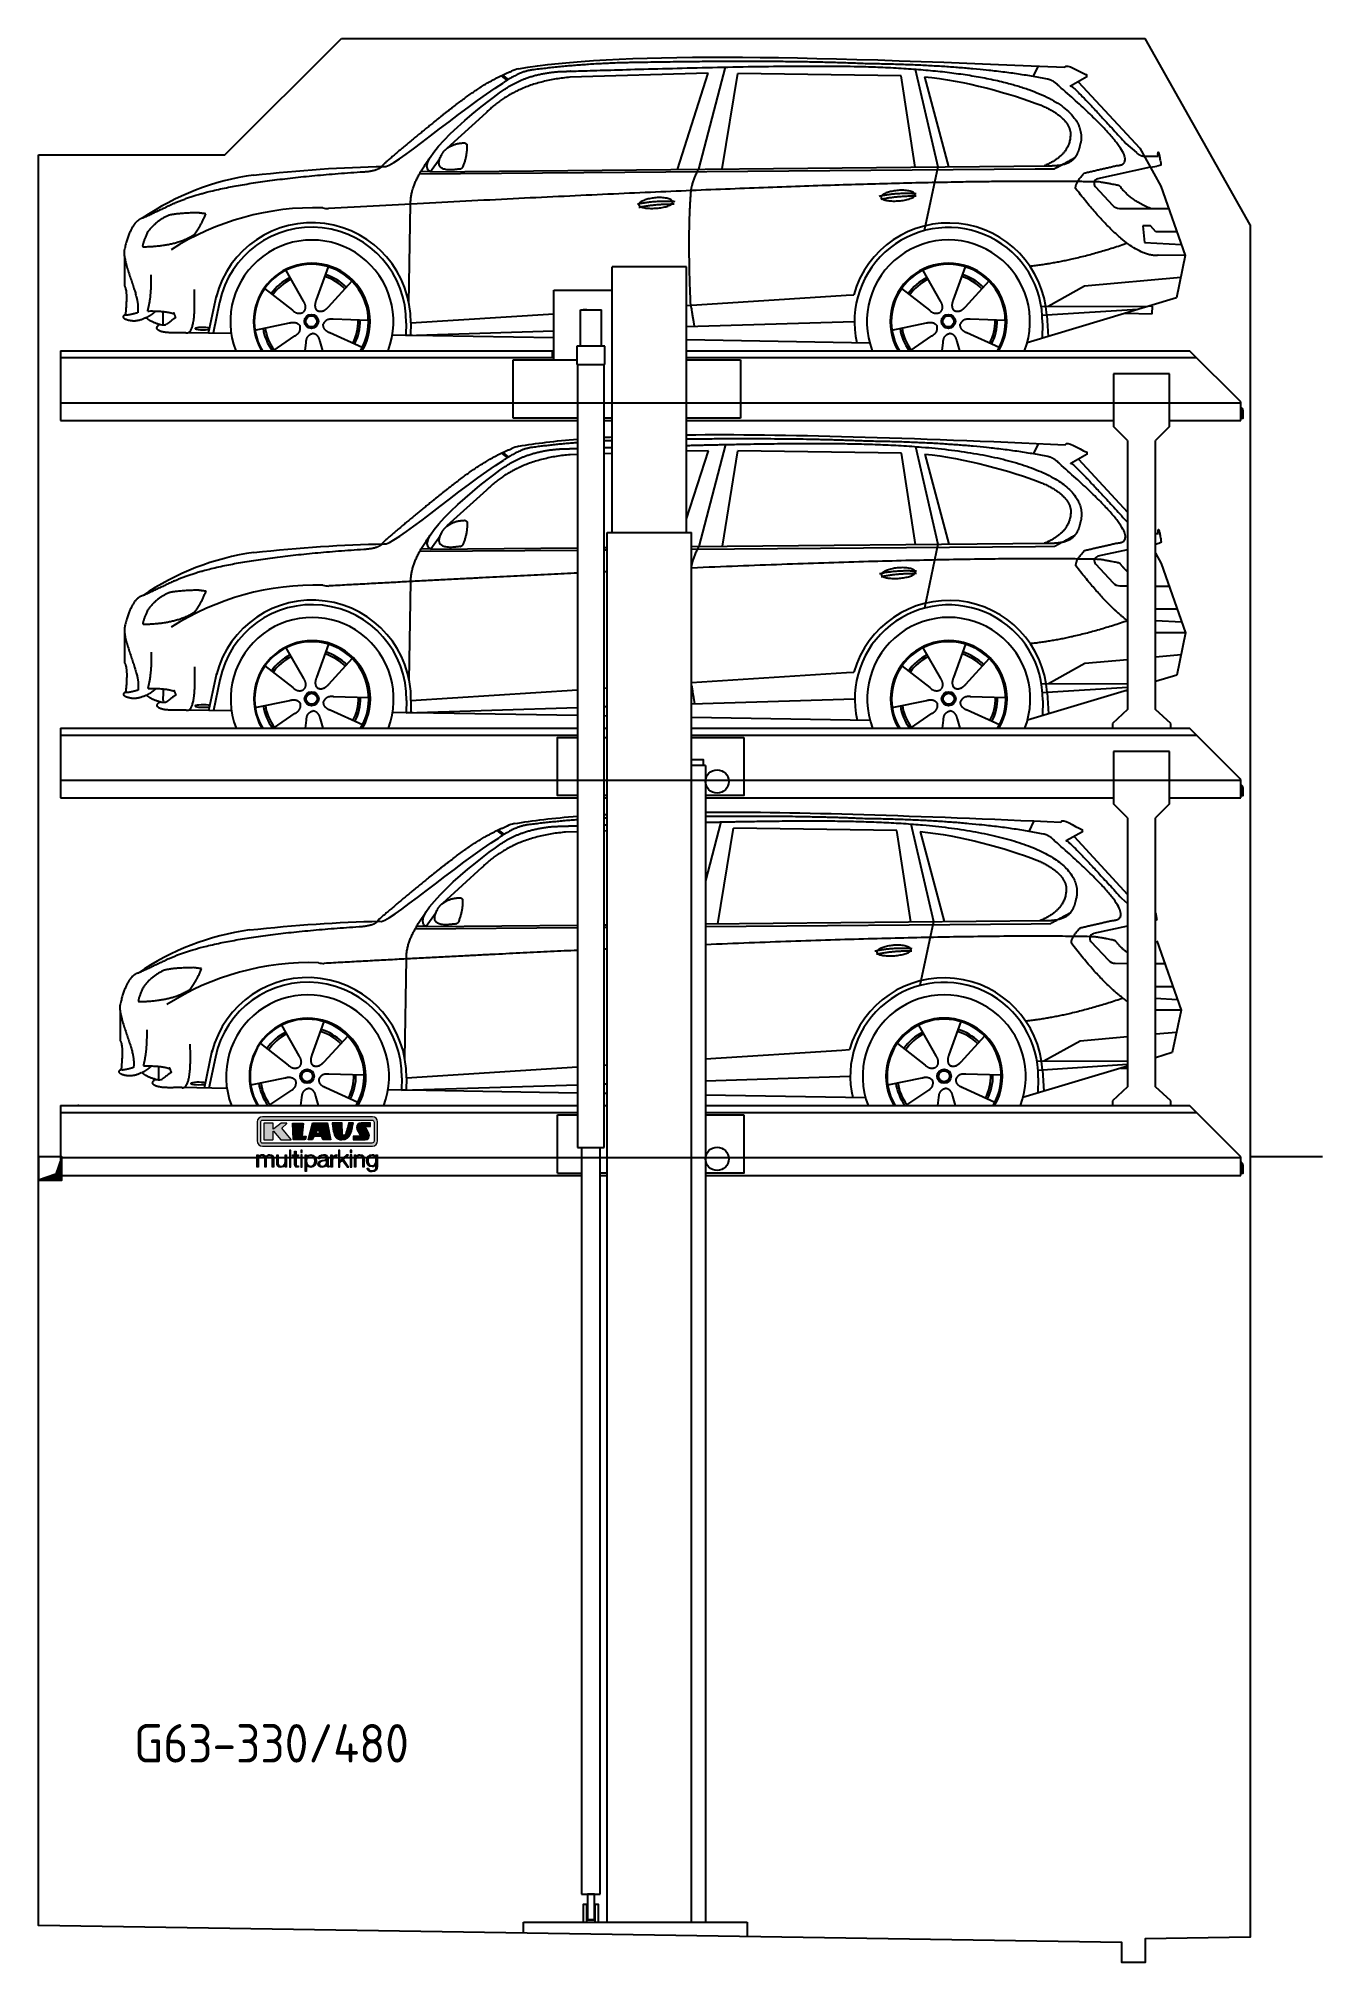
# Model space of a CAD drawing. Header units: millimetres. Extents: x 200 to 5711, y 92 to 8350.
import ezdxf

# ---------------------------------------------------------------- set-up
doc = ezdxf.new("R2010")
doc.units = ezdxf.units.MM
doc.linetypes.add('GEN3', pattern=[6.25, 5, -1.25])
for name, color, linetype in [('3', 6, 'GEN3'), ('8', 1, 'Continuous'), ('car', 10, 'Continuous'), ('Logo', 7, 'Continuous')]:
    doc.layers.add(name, color=color, linetype=linetype)
doc.styles.get("Standard").update_dxf_attribs({"font": 'ISOCP.SHX'})

msp = doc.modelspace()

# ---------------------------------------------------------------- texts
msp.add_text('G63-330/480', height=165).set_placement((609.8, 949.9))

# ---------------------------------------------------------------- blocks, each defined once
blk = doc.blocks.new('KLAUS')
at = {"layer": 'Logo'}
h = blk.add_hatch(color=8, dxfattribs=at)
h.dxf.hatch_style = 2
edge = h.paths.add_edge_path()
edge.add_spline(control_points=[(3.6, 29.1), (2.9, 29.1), (2.3, 28.5), (2.3, 27.8), (2.3, 27.8), (2.3, 16.1), (2.3, 16.1), (2.3, 15.4), (2.9, 14.8), (3.6, 14.8), (3.6, 14.8), (71.2, 14.8), (71.2, 14.8), (71.9, 14.8), (72.5, 15.4), (72.5, 16.1), (72.5, 16.1), (72.5, 27.8), (72.5, 27.8), (72.5, 28.5), (71.9, 29.1), (71.2, 29.1), (71.2, 29.1), (3.6, 29.1), (3.6, 29.1), (3.6, 29.1), (3.6, 29.1), (3.6, 29.1)], knot_values=[0, 0, 0, 0, 1, 1, 1, 2, 2, 2, 3, 3, 3, 4, 4, 4, 5, 5, 5, 6, 6, 6, 7, 7, 7, 8, 8, 8, 9, 9, 9, 9], degree=3, periodic=0)
edge = h.paths.add_edge_path()
edge.add_spline(control_points=[(3.4, 31.2), (3.4, 31.2), (71.5, 31.2), (71.5, 31.2), (73.3, 31.2), (74.7, 29.8), (74.7, 28), (74.7, 28), (74.7, 16.2), (74.7, 16.2), (74.7, 14.4), (73.3, 12.9), (71.5, 12.9), (71.5, 12.9), (3.4, 12.9), (3.4, 12.9), (1.6, 12.9), (0.1, 14.4), (0.1, 16.2), (0.1, 16.2), (0.1, 28), (0.1, 28), (0.1, 29.8), (1.6, 31.2), (3.4, 31.2), (3.4, 31.2), (3.4, 31.2), (3.4, 31.2)], knot_values=[0, 0, 0, 0, 1, 1, 1, 2, 2, 2, 3, 3, 3, 4, 4, 4, 5, 5, 5, 6, 6, 6, 7, 7, 7, 8, 8, 8, 9, 9, 9, 9], degree=3, periodic=0)
h = blk.add_hatch(color=8, dxfattribs=at)
h.dxf.hatch_style = 2
edge = h.paths.add_edge_path()
edge.add_spline(control_points=[(4.5, 27.3), (4.5, 27.3), (9.7, 27.3), (9.7, 27.3), (9.8, 27.3), (10, 27.2), (10, 27.1), (10, 27.1), (10, 23.7), (10, 23.7), (10, 23.7), (9.9, 23.6), (10, 23.6), (10.1, 23.5), (10.2, 23.6), (10.2, 23.6), (10.2, 23.6), (10.5, 23.7), (10.5, 23.7), (10.5, 23.7), (14.9, 27.3), (14.9, 27.3), (14.9, 27.3), (18.4, 27.3), (18.4, 27.3), (18.4, 27.3), (18.5, 27.3), (18.6, 27.2), (18.6, 27), (18.5, 26.9), (18.5, 26.9), (18.5, 26.9), (15.5, 24.1), (15.5, 24.1), (15.5, 24.1), (21.1, 17.1), (21.1, 17.1), (21.1, 17.1), (21.1, 16.9), (21.1, 16.9), (21.1, 16.8), (21, 16.8), (21, 16.8), (21, 16.8), (14.7, 16.8), (14.7, 16.8), (14.7, 16.8), (10.3, 22.2), (10.3, 22.2), (10.3, 22.2), (10.2, 22.2), (10.1, 22.2), (10, 22.2), (10, 22.1), (10, 22.1), (10, 22.1), (10, 17.1), (10, 17.1), (10, 16.9), (9.8, 16.8), (9.7, 16.8), (9.7, 16.8), (4.5, 16.8), (4.5, 16.8), (4.4, 16.8), (4.2, 16.9), (4.2, 17.1), (4.2, 17.1), (4.2, 27.1), (4.2, 27.1), (4.2, 27.2), (4.4, 27.3), (4.5, 27.3), (4.5, 27.3), (4.5, 27.3), (4.5, 27.3)], knot_values=[0, 0, 0, 0, 1, 1, 1, 2, 2, 2, 3, 3, 3, 4, 4, 4, 5, 5, 5, 6, 6, 6, 7, 7, 7, 8, 8, 8, 9, 9, 9, 10, 10, 10, 11, 11, 11, 12, 12, 12, 13, 13, 13, 14, 14, 14, 15, 15, 15, 16, 16, 16, 17, 17, 17, 18, 18, 18, 19, 19, 19, 20, 20, 20, 21, 21, 21, 22, 22, 22, 23, 23, 23, 24, 24, 24, 25, 25, 25, 25], degree=3, periodic=0)
h = blk.add_hatch(color=8, dxfattribs=at)
h.dxf.hatch_style = 2
h.paths.add_polyline_path([(22.4, 17.1), (22, 27.1), (22.2, 27.3), (28.5, 27.3), (28.9, 27), (28, 19.1), (30.3, 19.1), (30.4, 18.9), (30.1, 17), (29.5, 16.8), (22.6, 16.8)])
h = blk.add_hatch(color=8, dxfattribs=at)
h.paths.add_polyline_path([(36.5, 21), (38.9, 21), (37.9, 23.6)])
h.paths.add_polyline_path([(34.5, 27.3), (43.6, 27.3), (45.8, 16.9), (45.6, 16.8), (40.8, 16.8), (39.9, 18.9), (35.4, 18.9), (34.3, 16.8), (31.8, 16.8), (31.7, 17)])
h = blk.add_hatch(color=8, dxfattribs=at)
h.dxf.hatch_style = 2
edge = h.paths.add_edge_path()
edge.add_spline(control_points=[(52.7, 27.3), (52.7, 27.3), (52.9, 20.1), (52.9, 20.1), (53, 19.9), (53.2, 19.8), (53.4, 19.7), (53.9, 19.6), (54.4, 19.6), (54.6, 20), (55.2, 21.3), (56.3, 25.4), (56.6, 27.3), (56.6, 27.3), (59.8, 27.3), (59.8, 27.3), (58.8, 23.9), (58.6, 16.8), (52.6, 16.8), (48.7, 16.7), (48, 19.4), (47.3, 22.2), (46.9, 23.7), (46.5, 27.3), (46.5, 27.3), (46.5, 27.3), (52.7, 27.3), (52.7, 27.3), (52.7, 27.3), (52.7, 27.3), (52.7, 27.3)], knot_values=[0, 0, 0, 0, 1, 1, 1, 2, 2, 2, 3, 3, 3, 4, 4, 4, 5, 5, 5, 6, 6, 6, 7, 7, 7, 8, 8, 8, 9, 9, 9, 10, 10, 10, 10], degree=3, periodic=0)
h = blk.add_hatch(color=8, dxfattribs=at)
h.dxf.hatch_style = 2
edge = h.paths.add_edge_path()
edge.add_spline(control_points=[(64.5, 27.3), (64.5, 27.3), (70.3, 27.3), (70.3, 27.3), (70.3, 26.5), (70.3, 26), (70.3, 25.1), (70.3, 25.1), (67.3, 25.1), (67.3, 25.1), (67.2, 25), (67.2, 25.1), (67.2, 24.9), (67.2, 24.9), (69.7, 20.4), (69.7, 19.6), (69.7, 16.4), (67.2, 16.8), (65.9, 16.8), (65.9, 16.8), (59.6, 16.8), (59.6, 16.8), (59.6, 17.8), (59.6, 18.2), (59.6, 19.1), (59.6, 19.1), (63.8, 19.1), (63.8, 19.1), (63.8, 19.2), (63.8, 19.1), (63.8, 19.3), (63.8, 20.3), (61.6, 23.1), (61.6, 24.6), (61.6, 26.3), (62.8, 27.3), (64.5, 27.3), (64.5, 27.3), (64.5, 27.3), (64.5, 27.3)], knot_values=[0, 0, 0, 0, 1, 1, 1, 2, 2, 2, 3, 3, 3, 4, 4, 4, 5, 5, 5, 6, 6, 6, 7, 7, 7, 8, 8, 8, 9, 9, 9, 10, 10, 10, 11, 11, 11, 12, 12, 12, 13, 13, 13, 13], degree=3, periodic=0)
h = blk.add_hatch(color=30, dxfattribs=at)
h.dxf.hatch_style = 2
edge = h.paths.add_edge_path()
edge.add_spline(control_points=[(0, 0), (0, 0), (0.9, 0), (0.9, 0), (0.9, 0), (0.9, 4.2), (0.9, 4.2), (0.9, 5.8), (1.6, 7), (3.2, 7), (4.3, 7), (4.8, 6.1), (4.8, 5.1), (4.8, 5.1), (4.8, 0), (4.8, 0), (4.8, 0), (5.7, 0), (5.7, 0), (5.7, 0), (5.7, 4.3), (5.7, 4.3), (5.7, 5.7), (6.1, 7), (7.7, 7), (9, 7), (9.5, 6.3), (9.5, 5.1), (9.5, 5.1), (9.5, 0), (9.5, 0), (9.5, 0), (10.4, 0), (10.4, 0), (10.4, 0), (10.4, 5.1), (10.4, 5.1), (10.4, 6.9), (9.6, 7.8), (7.9, 7.8), (6.9, 7.8), (6, 7.3), (5.5, 6.3), (5.3, 7.3), (4.4, 7.8), (3.4, 7.8), (2.2, 7.8), (1.4, 7.2), (0.9, 6.3), (0.9, 6.3), (0.9, 6.3), (0.9, 6.3), (0.9, 6.3), (0.9, 7.6), (0.9, 7.6), (0.9, 7.6), (0, 7.6), (0, 7.6), (0, 7.6), (0, 0), (0, 0), (0, 0), (0, 0), (0, 0)], knot_values=[0, 0, 0, 0, 1, 1, 1, 2, 2, 2, 3, 3, 3, 4, 4, 4, 5, 5, 5, 6, 6, 6, 7, 7, 7, 8, 8, 8, 9, 9, 9, 10, 10, 10, 11, 11, 11, 12, 12, 12, 13, 13, 13, 14, 14, 14, 15, 15, 15, 16, 16, 16, 17, 17, 17, 18, 18, 18, 19, 19, 19, 20, 20, 20, 21, 21, 21, 21], degree=3, periodic=0)
h = blk.add_hatch(color=30, dxfattribs=at)
h.dxf.hatch_style = 2
edge = h.paths.add_edge_path()
edge.add_spline(control_points=[(18.3, 7.6), (18.3, 7.6), (17.4, 7.6), (17.4, 7.6), (17.4, 7.6), (17.4, 3.6), (17.4, 3.6), (17.4, 2), (16.7, 0.6), (15.1, 0.6), (13.7, 0.6), (13.1, 1.3), (13.1, 2.6), (13.1, 2.6), (13.1, 7.6), (13.1, 7.6), (13.1, 7.6), (12.2, 7.6), (12.2, 7.6), (12.2, 7.6), (12.2, 2.6), (12.2, 2.6), (12.2, 0.9), (12.9, -0.2), (14.8, -0.2), (16, -0.2), (17, 0.4), (17.4, 1.4), (17.4, 1.4), (17.5, 1.4), (17.5, 1.4), (17.5, 1.4), (17.5, 0), (17.5, 0), (17.5, 0), (18.3, 0), (18.3, 0), (18.3, 0), (18.3, 7.6), (18.3, 7.6), (18.3, 7.6), (18.3, 7.6), (18.3, 7.6)], knot_values=[0, 0, 0, 0, 1, 1, 1, 2, 2, 2, 3, 3, 3, 4, 4, 4, 5, 5, 5, 6, 6, 6, 7, 7, 7, 8, 8, 8, 9, 9, 9, 10, 10, 10, 11, 11, 11, 12, 12, 12, 13, 13, 13, 14, 14, 14, 14], degree=3, periodic=0)
h = blk.add_hatch(color=30, dxfattribs=at)
h.dxf.hatch_style = 2
h.paths.add_polyline_path([(20.1, 0), (21, 0), (21, 10.5), (20.1, 10.5)])
h = blk.add_hatch(color=30, dxfattribs=at)
h.dxf.hatch_style = 2
edge = h.paths.add_edge_path()
edge.add_spline(control_points=[(24.2, 9.8), (24.2, 9.8), (23.3, 9.8), (23.3, 9.8), (23.3, 9.8), (23.3, 7.6), (23.3, 7.6), (23.3, 7.6), (22, 7.6), (22, 7.6), (22, 7.6), (22, 6.8), (22, 6.8), (22, 6.8), (23.3, 6.8), (23.3, 6.8), (23.3, 6.8), (23.3, 1.6), (23.3, 1.6), (23.3, 0.3), (23.7, -0.1), (24.9, -0.1), (25.2, -0.1), (25.5, -0.1), (25.8, -0.1), (25.8, -0.1), (25.8, 0.7), (25.8, 0.7), (25.5, 0.7), (25.2, 0.7), (25, 0.7), (24.3, 0.7), (24.2, 1.1), (24.2, 1.7), (24.2, 1.7), (24.2, 6.8), (24.2, 6.8), (24.2, 6.8), (25.8, 6.8), (25.8, 6.8), (25.8, 6.8), (25.8, 7.6), (25.8, 7.6), (25.8, 7.6), (24.2, 7.6), (24.2, 7.6), (24.2, 7.6), (24.2, 9.8), (24.2, 9.8), (24.2, 9.8), (24.2, 9.8), (24.2, 9.8)], knot_values=[0, 0, 0, 0, 1, 1, 1, 2, 2, 2, 3, 3, 3, 4, 4, 4, 5, 5, 5, 6, 6, 6, 7, 7, 7, 8, 8, 8, 9, 9, 9, 10, 10, 10, 11, 11, 11, 12, 12, 12, 13, 13, 13, 14, 14, 14, 15, 15, 15, 16, 16, 16, 17, 17, 17, 17], degree=3, periodic=0)
h = blk.add_hatch(color=30, dxfattribs=at)
h.paths.add_polyline_path([(27.1, 0), (28, 0), (28, 7.6), (27.1, 7.6)])
h.paths.add_polyline_path([(27.1, 9), (28, 9), (28, 10.5), (27.1, 10.5)])
h = blk.add_hatch(color=30, dxfattribs=at)
edge = h.paths.add_edge_path()
edge.add_spline(control_points=[(35.8, 3.8), (35.8, 2.2), (35.1, 0.6), (33.4, 0.6), (31.4, 0.6), (30.7, 2.2), (30.7, 3.8), (30.7, 5.5), (31.3, 7), (33.4, 7), (35.1, 7), (35.8, 5.3), (35.8, 3.8), (35.8, 3.8), (35.8, 3.8), (35.8, 3.8)], knot_values=[0, 0, 0, 0, 1, 1, 1, 2, 2, 2, 3, 3, 3, 4, 4, 4, 5, 5, 5, 5], degree=3, periodic=0)
edge = h.paths.add_edge_path()
edge.add_spline(control_points=[(29.8, -2.8), (29.8, -2.8), (30.7, -2.8), (30.7, -2.8), (30.7, -2.8), (30.7, 1.4), (30.7, 1.4), (30.7, 1.4), (30.7, 1.4), (30.7, 1.4), (31.1, 0.4), (32.2, -0.2), (33.4, -0.2), (35.7, -0.2), (36.8, 1.6), (36.8, 3.8), (36.8, 5.9), (35.7, 7.8), (33.4, 7.8), (32.2, 7.8), (31.1, 7.1), (30.7, 6.1), (30.7, 6.1), (30.6, 6.1), (30.6, 6.1), (30.6, 6.1), (30.6, 7.6), (30.6, 7.6), (30.6, 7.6), (29.8, 7.6), (29.8, 7.6), (29.8, 7.6), (29.8, -2.8), (29.8, -2.8), (29.8, -2.8), (29.8, -2.8), (29.8, -2.8)], knot_values=[0, 0, 0, 0, 1, 1, 1, 2, 2, 2, 3, 3, 3, 4, 4, 4, 5, 5, 5, 6, 6, 6, 7, 7, 7, 8, 8, 8, 9, 9, 9, 10, 10, 10, 11, 11, 11, 12, 12, 12, 12], degree=3, periodic=0)
h = blk.add_hatch(color=30, dxfattribs=at)
edge = h.paths.add_edge_path()
edge.add_spline(control_points=[(43, 2.9), (43, 1.4), (41.8, 0.6), (40.4, 0.6), (39.5, 0.6), (38.7, 1.1), (38.7, 2), (38.7, 3.5), (40.7, 3.5), (42.2, 3.8), (42.5, 3.8), (42.9, 3.9), (43, 4.1), (43, 4.1), (43, 4.1), (43, 4.1), (43, 4.1), (43, 2.9), (43, 2.9), (43, 2.9), (43, 2.9), (43, 2.9)], knot_values=[0, 0, 0, 0, 1, 1, 1, 2, 2, 2, 3, 3, 3, 4, 4, 4, 5, 5, 5, 6, 6, 6, 7, 7, 7, 7], degree=3, periodic=0)
edge = h.paths.add_edge_path()
edge.add_spline(control_points=[(39, 5.2), (39.1, 6.5), (39.9, 7), (41.1, 7), (42.1, 7), (43, 6.7), (43, 5.4), (43, 4.6), (42.6, 4.5), (41.8, 4.4), (39.9, 4.2), (37.8, 4.1), (37.8, 2), (37.8, 0.5), (38.9, -0.2), (40.3, -0.2), (41.8, -0.2), (42.4, 0.3), (43.1, 1.3), (43.1, 1.3), (43.1, 1.3), (43.1, 1.3), (43.1, 0.5), (43.2, 0), (44.2, 0), (44.4, 0), (44.6, 0), (44.8, 0.1), (44.8, 0.1), (44.8, 0.8), (44.8, 0.8), (44.7, 0.8), (44.6, 0.8), (44.5, 0.8), (44.1, 0.8), (44, 1), (44, 1.3), (44, 1.3), (44, 5.3), (44, 5.3), (44, 7.4), (42.5, 7.8), (41.2, 7.8), (39.4, 7.8), (38.2, 7), (38.1, 5.2), (38.1, 5.2), (39, 5.2), (39, 5.2), (39, 5.2), (39, 5.2), (39, 5.2)], knot_values=[0, 0, 0, 0, 1, 1, 1, 2, 2, 2, 3, 3, 3, 4, 4, 4, 5, 5, 5, 6, 6, 6, 7, 7, 7, 8, 8, 8, 9, 9, 9, 10, 10, 10, 11, 11, 11, 12, 12, 12, 13, 13, 13, 14, 14, 14, 15, 15, 15, 16, 16, 16, 17, 17, 17, 17], degree=3, periodic=0)
h = blk.add_hatch(color=30, dxfattribs=at)
h.dxf.hatch_style = 2
edge = h.paths.add_edge_path()
edge.add_spline(control_points=[(45.8, 0), (45.8, 0), (46.7, 0), (46.7, 0), (46.7, 0), (46.7, 4), (46.7, 4), (46.7, 5.6), (47.9, 6.8), (49.5, 6.7), (49.5, 6.7), (49.5, 7.7), (49.5, 7.7), (48.2, 7.7), (47.1, 7), (46.7, 5.8), (46.7, 5.8), (46.6, 5.8), (46.6, 5.8), (46.6, 5.8), (46.6, 7.6), (46.6, 7.6), (46.6, 7.6), (45.8, 7.6), (45.8, 7.6), (45.8, 7.6), (45.8, 0), (45.8, 0), (45.8, 0), (45.8, 0), (45.8, 0)], knot_values=[0, 0, 0, 0, 1, 1, 1, 2, 2, 2, 3, 3, 3, 4, 4, 4, 5, 5, 5, 6, 6, 6, 7, 7, 7, 8, 8, 8, 9, 9, 9, 10, 10, 10, 10], degree=3, periodic=0)
h = blk.add_hatch(color=30, dxfattribs=at)
h.dxf.hatch_style = 2
h.paths.add_polyline_path([(50.4, 0), (51.3, 0), (51.3, 2.9), (52.8, 4.1), (55.8, 0), (57, 0), (53.5, 4.8), (56.7, 7.6), (55.5, 7.6), (51.3, 3.9), (51.3, 10.5), (50.4, 10.5)])
h = blk.add_hatch(color=30, dxfattribs=at)
h.paths.add_polyline_path([(57.7, 0), (58.7, 0), (58.7, 7.6), (57.7, 7.6)])
h.paths.add_polyline_path([(57.7, 9), (58.7, 9), (58.7, 10.5), (57.7, 10.5)])
h = blk.add_hatch(color=30, dxfattribs=at)
h.dxf.hatch_style = 2
edge = h.paths.add_edge_path()
edge.add_spline(control_points=[(60.4, 0), (60.4, 0), (61.3, 0), (61.3, 0), (61.3, 0), (61.3, 4.4), (61.3, 4.4), (61.4, 5.9), (62.2, 7), (63.7, 7), (65.2, 7), (65.6, 6), (65.6, 4.7), (65.6, 4.7), (65.6, 0), (65.6, 0), (65.6, 0), (66.5, 0), (66.5, 0), (66.5, 0), (66.5, 4.9), (66.5, 4.9), (66.5, 6.7), (65.9, 7.8), (63.8, 7.8), (62.7, 7.8), (61.7, 7.2), (61.4, 6.3), (61.4, 6.3), (61.3, 6.3), (61.3, 6.3), (61.3, 6.3), (61.3, 7.6), (61.3, 7.6), (61.3, 7.6), (60.4, 7.6), (60.4, 7.6), (60.4, 7.6), (60.4, 0), (60.4, 0), (60.4, 0), (60.4, 0), (60.4, 0)], knot_values=[0, 0, 0, 0, 1, 1, 1, 2, 2, 2, 3, 3, 3, 4, 4, 4, 5, 5, 5, 6, 6, 6, 7, 7, 7, 8, 8, 8, 9, 9, 9, 10, 10, 10, 11, 11, 11, 12, 12, 12, 13, 13, 13, 14, 14, 14, 14], degree=3, periodic=0)
h = blk.add_hatch(color=30, dxfattribs=at)
edge = h.paths.add_edge_path()
edge.add_spline(control_points=[(71.3, 0.9), (69.6, 0.9), (68.8, 2.3), (68.8, 3.9), (68.8, 5.4), (69.6, 7), (71.3, 7), (73.1, 7), (73.7, 5.3), (73.7, 3.9), (73.7, 2.3), (72.9, 0.9), (71.3, 0.9), (71.3, 0.9), (71.3, 0.9), (71.3, 0.9)], knot_values=[0, 0, 0, 0, 1, 1, 1, 2, 2, 2, 3, 3, 3, 4, 4, 4, 5, 5, 5, 5], degree=3, periodic=0)
edge = h.paths.add_edge_path()
edge.add_spline(control_points=[(74.7, 7.6), (74.7, 7.6), (73.7, 7.6), (73.7, 7.6), (73.7, 7.6), (73.7, 6.3), (73.7, 6.3), (73.7, 6.3), (73.7, 6.3), (73.7, 6.3), (73.4, 7.1), (72.4, 7.8), (71.3, 7.8), (69.1, 7.8), (67.9, 6), (67.9, 4), (67.9, 1.8), (68.9, 0.1), (71.3, 0.1), (72.4, 0.1), (73.3, 0.7), (73.7, 1.6), (73.7, 1.6), (73.7, 1.6), (73.7, 1.6), (73.7, 1.6), (73.7, 0.6), (73.7, 0.6), (73.7, -1.2), (73, -2.2), (71.3, -2.2), (70.3, -2.2), (69.3, -1.8), (69.1, -0.7), (69.1, -0.7), (68.2, -0.7), (68.2, -0.7), (68.3, -2.3), (69.8, -3), (71.3, -3), (73.8, -3), (74.7, -1.6), (74.7, 0.6), (74.7, 0.6), (74.7, 7.6), (74.7, 7.6), (74.7, 7.6), (74.7, 7.6), (74.7, 7.6)], knot_values=[0, 0, 0, 0, 1, 1, 1, 2, 2, 2, 3, 3, 3, 4, 4, 4, 5, 5, 5, 6, 6, 6, 7, 7, 7, 8, 8, 8, 9, 9, 9, 10, 10, 10, 11, 11, 11, 12, 12, 12, 13, 13, 13, 14, 14, 14, 15, 15, 15, 16, 16, 16, 16], degree=3, periodic=0)
at = {"layer": 'Logo', "lineweight": 0}
for points in [[(22.4, 17.1), (22, 27.1), (22.2, 27.3), (28.5, 27.3), (28.9, 27), (28, 19.1), (30.3, 19.1), (30.4, 18.9), (30.1, 17), (29.5, 16.8), (22.6, 16.8), (22.4, 17.1), (22.4, 17.1)], [(34.5, 27.3), (43.6, 27.3), (45.8, 16.9), (45.6, 16.8), (40.8, 16.8), (39.9, 18.9), (35.4, 18.9), (34.3, 16.8), (31.8, 16.8), (31.7, 17), (34.5, 27.3), (34.5, 27.3)], [(36.5, 21), (38.9, 21), (37.9, 23.6), (36.5, 21), (36.5, 21)], [(20.1, 0), (21, 0), (21, 10.5), (20.1, 10.5), (20.1, 0), (20.1, 0)], [(27.1, 9), (28, 9), (28, 10.5), (27.1, 10.5), (27.1, 9), (27.1, 9)], [(27.1, 0), (28, 0), (28, 7.6), (27.1, 7.6), (27.1, 0), (27.1, 0)], [(50.4, 0), (51.3, 0), (51.3, 2.9), (52.8, 4.1), (55.8, 0), (57, 0), (53.5, 4.8), (56.7, 7.6), (55.5, 7.6), (51.3, 3.9), (51.3, 10.5), (50.4, 10.5), (50.4, 0), (50.4, 0)], [(57.7, 9), (58.7, 9), (58.7, 10.5), (57.7, 10.5), (57.7, 9), (57.7, 9)], [(57.7, 0), (58.7, 0), (58.7, 7.6), (57.7, 7.6), (57.7, 0), (57.7, 0)]]:
    blk.add_lwpolyline(points, dxfattribs=at)
for points, knots in [([(3.4, 31.2), (3.4, 31.2), (71.5, 31.2), (71.5, 31.2), (73.3, 31.2), (74.7, 29.8), (74.7, 28), (74.7, 28), (74.7, 16.2), (74.7, 16.2), (74.7, 14.4), (73.3, 12.9), (71.5, 12.9), (71.5, 12.9), (3.4, 12.9), (3.4, 12.9), (1.6, 12.9), (0.1, 14.4), (0.1, 16.2), (0.1, 16.2), (0.1, 28), (0.1, 28), (0.1, 29.8), (1.6, 31.2), (3.4, 31.2), (3.4, 31.2), (3.4, 31.2), (3.4, 31.2)], [0, 0, 0, 0, 1, 1, 1, 2, 2, 2, 3, 3, 3, 4, 4, 4, 5, 5, 5, 6, 6, 6, 7, 7, 7, 8, 8, 8, 9, 9, 9, 9]), ([(3.6, 29.1), (2.9, 29.1), (2.3, 28.5), (2.3, 27.8), (2.3, 27.8), (2.3, 16.1), (2.3, 16.1), (2.3, 15.4), (2.9, 14.8), (3.6, 14.8), (3.6, 14.8), (71.2, 14.8), (71.2, 14.8), (71.9, 14.8), (72.5, 15.4), (72.5, 16.1), (72.5, 16.1), (72.5, 27.8), (72.5, 27.8), (72.5, 28.5), (71.9, 29.1), (71.2, 29.1), (71.2, 29.1), (3.6, 29.1), (3.6, 29.1), (3.6, 29.1), (3.6, 29.1), (3.6, 29.1)], [0, 0, 0, 0, 1, 1, 1, 2, 2, 2, 3, 3, 3, 4, 4, 4, 5, 5, 5, 6, 6, 6, 7, 7, 7, 8, 8, 8, 9, 9, 9, 9]), ([(4.5, 27.3), (4.5, 27.3), (9.7, 27.3), (9.7, 27.3), (9.8, 27.3), (10, 27.2), (10, 27.1), (10, 27.1), (10, 23.7), (10, 23.7), (10, 23.7), (9.9, 23.6), (10, 23.6), (10.1, 23.5), (10.2, 23.6), (10.2, 23.6), (10.2, 23.6), (10.5, 23.7), (10.5, 23.7), (10.5, 23.7), (14.9, 27.3), (14.9, 27.3), (14.9, 27.3), (18.4, 27.3), (18.4, 27.3), (18.4, 27.3), (18.5, 27.3), (18.6, 27.2), (18.6, 27), (18.5, 26.9), (18.5, 26.9), (18.5, 26.9), (15.5, 24.1), (15.5, 24.1), (15.5, 24.1), (21.1, 17.1), (21.1, 17.1), (21.1, 17.1), (21.1, 16.9), (21.1, 16.9), (21.1, 16.8), (21, 16.8), (21, 16.8), (21, 16.8), (14.7, 16.8), (14.7, 16.8), (14.7, 16.8), (10.3, 22.2), (10.3, 22.2), (10.3, 22.2), (10.2, 22.2), (10.1, 22.2), (10, 22.2), (10, 22.1), (10, 22.1), (10, 22.1), (10, 17.1), (10, 17.1), (10, 16.9), (9.8, 16.8), (9.7, 16.8), (9.7, 16.8), (4.5, 16.8), (4.5, 16.8), (4.4, 16.8), (4.2, 16.9), (4.2, 17.1), (4.2, 17.1), (4.2, 27.1), (4.2, 27.1), (4.2, 27.2), (4.4, 27.3), (4.5, 27.3), (4.5, 27.3), (4.5, 27.3), (4.5, 27.3)], [0, 0, 0, 0, 1, 1, 1, 2, 2, 2, 3, 3, 3, 4, 4, 4, 5, 5, 5, 6, 6, 6, 7, 7, 7, 8, 8, 8, 9, 9, 9, 10, 10, 10, 11, 11, 11, 12, 12, 12, 13, 13, 13, 14, 14, 14, 15, 15, 15, 16, 16, 16, 17, 17, 17, 18, 18, 18, 19, 19, 19, 20, 20, 20, 21, 21, 21, 22, 22, 22, 23, 23, 23, 24, 24, 24, 25, 25, 25, 25]), ([(52.7, 27.3), (52.7, 27.3), (52.9, 20.1), (52.9, 20.1), (53, 19.9), (53.2, 19.8), (53.4, 19.7), (53.9, 19.6), (54.4, 19.6), (54.6, 20), (55.2, 21.3), (56.3, 25.4), (56.6, 27.3), (56.6, 27.3), (59.8, 27.3), (59.8, 27.3), (58.8, 23.9), (58.6, 16.8), (52.6, 16.8), (48.7, 16.7), (48, 19.4), (47.3, 22.2), (46.9, 23.7), (46.5, 27.3), (46.5, 27.3), (46.5, 27.3), (52.7, 27.3), (52.7, 27.3), (52.7, 27.3), (52.7, 27.3), (52.7, 27.3)], [0, 0, 0, 0, 1, 1, 1, 2, 2, 2, 3, 3, 3, 4, 4, 4, 5, 5, 5, 6, 6, 6, 7, 7, 7, 8, 8, 8, 9, 9, 9, 10, 10, 10, 10]), ([(64.5, 27.3), (64.5, 27.3), (70.3, 27.3), (70.3, 27.3), (70.3, 26.5), (70.3, 26), (70.3, 25.1), (70.3, 25.1), (67.3, 25.1), (67.3, 25.1), (67.2, 25), (67.2, 25.1), (67.2, 24.9), (67.2, 24.9), (69.7, 20.4), (69.7, 19.6), (69.7, 16.4), (67.2, 16.8), (65.9, 16.8), (65.9, 16.8), (59.6, 16.8), (59.6, 16.8), (59.6, 17.8), (59.6, 18.2), (59.6, 19.1), (59.6, 19.1), (63.8, 19.1), (63.8, 19.1), (63.8, 19.2), (63.8, 19.1), (63.8, 19.3), (63.8, 20.3), (61.6, 23.1), (61.6, 24.6), (61.6, 26.3), (62.8, 27.3), (64.5, 27.3), (64.5, 27.3), (64.5, 27.3), (64.5, 27.3)], [0, 0, 0, 0, 1, 1, 1, 2, 2, 2, 3, 3, 3, 4, 4, 4, 5, 5, 5, 6, 6, 6, 7, 7, 7, 8, 8, 8, 9, 9, 9, 10, 10, 10, 11, 11, 11, 12, 12, 12, 13, 13, 13, 13]), ([(0, 0), (0, 0), (0.9, 0), (0.9, 0), (0.9, 0), (0.9, 4.2), (0.9, 4.2), (0.9, 5.8), (1.6, 7), (3.2, 7), (4.3, 7), (4.8, 6.1), (4.8, 5.1), (4.8, 5.1), (4.8, 0), (4.8, 0), (4.8, 0), (5.7, 0), (5.7, 0), (5.7, 0), (5.7, 4.3), (5.7, 4.3), (5.7, 5.7), (6.1, 7), (7.7, 7), (9, 7), (9.5, 6.3), (9.5, 5.1), (9.5, 5.1), (9.5, 0), (9.5, 0), (9.5, 0), (10.4, 0), (10.4, 0), (10.4, 0), (10.4, 5.1), (10.4, 5.1), (10.4, 6.9), (9.6, 7.8), (7.9, 7.8), (6.9, 7.8), (6, 7.3), (5.5, 6.3), (5.3, 7.3), (4.4, 7.8), (3.4, 7.8), (2.2, 7.8), (1.4, 7.2), (0.9, 6.3), (0.9, 6.3), (0.9, 6.3), (0.9, 6.3), (0.9, 6.3), (0.9, 7.6), (0.9, 7.6), (0.9, 7.6), (0, 7.6), (0, 7.6), (0, 7.6), (0, 0), (0, 0), (0, 0), (0, 0), (0, 0)], [0, 0, 0, 0, 1, 1, 1, 2, 2, 2, 3, 3, 3, 4, 4, 4, 5, 5, 5, 6, 6, 6, 7, 7, 7, 8, 8, 8, 9, 9, 9, 10, 10, 10, 11, 11, 11, 12, 12, 12, 13, 13, 13, 14, 14, 14, 15, 15, 15, 16, 16, 16, 17, 17, 17, 18, 18, 18, 19, 19, 19, 20, 20, 20, 21, 21, 21, 21]), ([(18.3, 7.6), (18.3, 7.6), (17.4, 7.6), (17.4, 7.6), (17.4, 7.6), (17.4, 3.6), (17.4, 3.6), (17.4, 2), (16.7, 0.6), (15.1, 0.6), (13.7, 0.6), (13.1, 1.3), (13.1, 2.6), (13.1, 2.6), (13.1, 7.6), (13.1, 7.6), (13.1, 7.6), (12.2, 7.6), (12.2, 7.6), (12.2, 7.6), (12.2, 2.6), (12.2, 2.6), (12.2, 0.9), (12.9, -0.2), (14.8, -0.2), (16, -0.2), (17, 0.4), (17.4, 1.4), (17.4, 1.4), (17.5, 1.4), (17.5, 1.4), (17.5, 1.4), (17.5, 0), (17.5, 0), (17.5, 0), (18.3, 0), (18.3, 0), (18.3, 0), (18.3, 7.6), (18.3, 7.6), (18.3, 7.6), (18.3, 7.6), (18.3, 7.6)], [0, 0, 0, 0, 1, 1, 1, 2, 2, 2, 3, 3, 3, 4, 4, 4, 5, 5, 5, 6, 6, 6, 7, 7, 7, 8, 8, 8, 9, 9, 9, 10, 10, 10, 11, 11, 11, 12, 12, 12, 13, 13, 13, 14, 14, 14, 14]), ([(24.2, 9.8), (24.2, 9.8), (23.3, 9.8), (23.3, 9.8), (23.3, 9.8), (23.3, 7.6), (23.3, 7.6), (23.3, 7.6), (22, 7.6), (22, 7.6), (22, 7.6), (22, 6.8), (22, 6.8), (22, 6.8), (23.3, 6.8), (23.3, 6.8), (23.3, 6.8), (23.3, 1.6), (23.3, 1.6), (23.3, 0.3), (23.7, -0.1), (24.9, -0.1), (25.2, -0.1), (25.5, -0.1), (25.8, -0.1), (25.8, -0.1), (25.8, 0.7), (25.8, 0.7), (25.5, 0.7), (25.2, 0.7), (25, 0.7), (24.3, 0.7), (24.2, 1.1), (24.2, 1.7), (24.2, 1.7), (24.2, 6.8), (24.2, 6.8), (24.2, 6.8), (25.8, 6.8), (25.8, 6.8), (25.8, 6.8), (25.8, 7.6), (25.8, 7.6), (25.8, 7.6), (24.2, 7.6), (24.2, 7.6), (24.2, 7.6), (24.2, 9.8), (24.2, 9.8), (24.2, 9.8), (24.2, 9.8), (24.2, 9.8)], [0, 0, 0, 0, 1, 1, 1, 2, 2, 2, 3, 3, 3, 4, 4, 4, 5, 5, 5, 6, 6, 6, 7, 7, 7, 8, 8, 8, 9, 9, 9, 10, 10, 10, 11, 11, 11, 12, 12, 12, 13, 13, 13, 14, 14, 14, 15, 15, 15, 16, 16, 16, 17, 17, 17, 17]), ([(29.8, -2.8), (29.8, -2.8), (30.7, -2.8), (30.7, -2.8), (30.7, -2.8), (30.7, 1.4), (30.7, 1.4), (30.7, 1.4), (30.7, 1.4), (30.7, 1.4), (31.1, 0.4), (32.2, -0.2), (33.4, -0.2), (35.7, -0.2), (36.8, 1.6), (36.8, 3.8), (36.8, 5.9), (35.7, 7.8), (33.4, 7.8), (32.2, 7.8), (31.1, 7.1), (30.7, 6.1), (30.7, 6.1), (30.6, 6.1), (30.6, 6.1), (30.6, 6.1), (30.6, 7.6), (30.6, 7.6), (30.6, 7.6), (29.8, 7.6), (29.8, 7.6), (29.8, 7.6), (29.8, -2.8), (29.8, -2.8), (29.8, -2.8), (29.8, -2.8), (29.8, -2.8)], [0, 0, 0, 0, 1, 1, 1, 2, 2, 2, 3, 3, 3, 4, 4, 4, 5, 5, 5, 6, 6, 6, 7, 7, 7, 8, 8, 8, 9, 9, 9, 10, 10, 10, 11, 11, 11, 12, 12, 12, 12]), ([(35.8, 3.8), (35.8, 2.2), (35.1, 0.6), (33.4, 0.6), (31.4, 0.6), (30.7, 2.2), (30.7, 3.8), (30.7, 5.5), (31.3, 7), (33.4, 7), (35.1, 7), (35.8, 5.3), (35.8, 3.8), (35.8, 3.8), (35.8, 3.8), (35.8, 3.8)], [0, 0, 0, 0, 1, 1, 1, 2, 2, 2, 3, 3, 3, 4, 4, 4, 5, 5, 5, 5]), ([(39, 5.2), (39.1, 6.5), (39.9, 7), (41.1, 7), (42.1, 7), (43, 6.7), (43, 5.4), (43, 4.6), (42.6, 4.5), (41.8, 4.4), (39.9, 4.2), (37.8, 4.1), (37.8, 2), (37.8, 0.5), (38.9, -0.2), (40.3, -0.2), (41.8, -0.2), (42.4, 0.3), (43.1, 1.3), (43.1, 1.3), (43.1, 1.3), (43.1, 1.3), (43.1, 0.5), (43.2, 0), (44.2, 0), (44.4, 0), (44.6, 0), (44.8, 0.1), (44.8, 0.1), (44.8, 0.8), (44.8, 0.8), (44.7, 0.8), (44.6, 0.8), (44.5, 0.8), (44.1, 0.8), (44, 1), (44, 1.3), (44, 1.3), (44, 5.3), (44, 5.3), (44, 7.4), (42.5, 7.8), (41.2, 7.8), (39.4, 7.8), (38.2, 7), (38.1, 5.2), (38.1, 5.2), (39, 5.2), (39, 5.2), (39, 5.2), (39, 5.2), (39, 5.2)], [0, 0, 0, 0, 1, 1, 1, 2, 2, 2, 3, 3, 3, 4, 4, 4, 5, 5, 5, 6, 6, 6, 7, 7, 7, 8, 8, 8, 9, 9, 9, 10, 10, 10, 11, 11, 11, 12, 12, 12, 13, 13, 13, 14, 14, 14, 15, 15, 15, 16, 16, 16, 17, 17, 17, 17]), ([(43, 2.9), (43, 1.4), (41.8, 0.6), (40.4, 0.6), (39.5, 0.6), (38.7, 1.1), (38.7, 2), (38.7, 3.5), (40.7, 3.5), (42.2, 3.8), (42.5, 3.8), (42.9, 3.9), (43, 4.1), (43, 4.1), (43, 4.1), (43, 4.1), (43, 4.1), (43, 2.9), (43, 2.9), (43, 2.9), (43, 2.9), (43, 2.9)], [0, 0, 0, 0, 1, 1, 1, 2, 2, 2, 3, 3, 3, 4, 4, 4, 5, 5, 5, 6, 6, 6, 7, 7, 7, 7]), ([(45.8, 0), (45.8, 0), (46.7, 0), (46.7, 0), (46.7, 0), (46.7, 4), (46.7, 4), (46.7, 5.6), (47.9, 6.8), (49.5, 6.7), (49.5, 6.7), (49.5, 7.7), (49.5, 7.7), (48.2, 7.7), (47.1, 7), (46.7, 5.8), (46.7, 5.8), (46.6, 5.8), (46.6, 5.8), (46.6, 5.8), (46.6, 7.6), (46.6, 7.6), (46.6, 7.6), (45.8, 7.6), (45.8, 7.6), (45.8, 7.6), (45.8, 0), (45.8, 0), (45.8, 0), (45.8, 0), (45.8, 0)], [0, 0, 0, 0, 1, 1, 1, 2, 2, 2, 3, 3, 3, 4, 4, 4, 5, 5, 5, 6, 6, 6, 7, 7, 7, 8, 8, 8, 9, 9, 9, 10, 10, 10, 10]), ([(60.4, 0), (60.4, 0), (61.3, 0), (61.3, 0), (61.3, 0), (61.3, 4.4), (61.3, 4.4), (61.4, 5.9), (62.2, 7), (63.7, 7), (65.2, 7), (65.6, 6), (65.6, 4.7), (65.6, 4.7), (65.6, 0), (65.6, 0), (65.6, 0), (66.5, 0), (66.5, 0), (66.5, 0), (66.5, 4.9), (66.5, 4.9), (66.5, 6.7), (65.9, 7.8), (63.8, 7.8), (62.7, 7.8), (61.7, 7.2), (61.4, 6.3), (61.4, 6.3), (61.3, 6.3), (61.3, 6.3), (61.3, 6.3), (61.3, 7.6), (61.3, 7.6), (61.3, 7.6), (60.4, 7.6), (60.4, 7.6), (60.4, 7.6), (60.4, 0), (60.4, 0), (60.4, 0), (60.4, 0), (60.4, 0)], [0, 0, 0, 0, 1, 1, 1, 2, 2, 2, 3, 3, 3, 4, 4, 4, 5, 5, 5, 6, 6, 6, 7, 7, 7, 8, 8, 8, 9, 9, 9, 10, 10, 10, 11, 11, 11, 12, 12, 12, 13, 13, 13, 14, 14, 14, 14]), ([(74.7, 7.6), (74.7, 7.6), (73.7, 7.6), (73.7, 7.6), (73.7, 7.6), (73.7, 6.3), (73.7, 6.3), (73.7, 6.3), (73.7, 6.3), (73.7, 6.3), (73.4, 7.1), (72.4, 7.8), (71.3, 7.8), (69.1, 7.8), (67.9, 6), (67.9, 4), (67.9, 1.8), (68.9, 0.1), (71.3, 0.1), (72.4, 0.1), (73.3, 0.7), (73.7, 1.6), (73.7, 1.6), (73.7, 1.6), (73.7, 1.6), (73.7, 1.6), (73.7, 0.6), (73.7, 0.6), (73.7, -1.2), (73, -2.2), (71.3, -2.2), (70.3, -2.2), (69.3, -1.8), (69.1, -0.7), (69.1, -0.7), (68.2, -0.7), (68.2, -0.7), (68.3, -2.3), (69.8, -3), (71.3, -3), (73.8, -3), (74.7, -1.6), (74.7, 0.6), (74.7, 0.6), (74.7, 7.6), (74.7, 7.6), (74.7, 7.6), (74.7, 7.6), (74.7, 7.6)], [0, 0, 0, 0, 1, 1, 1, 2, 2, 2, 3, 3, 3, 4, 4, 4, 5, 5, 5, 6, 6, 6, 7, 7, 7, 8, 8, 8, 9, 9, 9, 10, 10, 10, 11, 11, 11, 12, 12, 12, 13, 13, 13, 14, 14, 14, 15, 15, 15, 16, 16, 16, 16]), ([(71.3, 0.9), (69.6, 0.9), (68.8, 2.3), (68.8, 3.9), (68.8, 5.4), (69.6, 7), (71.3, 7), (73.1, 7), (73.7, 5.3), (73.7, 3.9), (73.7, 2.3), (72.9, 0.9), (71.3, 0.9), (71.3, 0.9), (71.3, 0.9), (71.3, 0.9)], [0, 0, 0, 0, 1, 1, 1, 2, 2, 2, 3, 3, 3, 4, 4, 4, 5, 5, 5, 5])]:
    blk.add_open_spline(points, degree=3, knots=knots, dxfattribs=at)

# ---------------------------------------------------------------- linework, layer by layer
for p, q in [((1000, 7850), (1500, 8350)), ((5400, 7550), (4950, 8350)), ((200, 7850), (1000, 7850)), ((2982, 7370), (2662, 7370)), ((2412, 7270), (2662, 7270)), ((2412, 6970), (2412, 7270)), ((2526, 7185.4), (2616, 7185.4)), ((2526, 7030), (2526, 7185.4)), ((2553.5, 7185.4), (2538.5, 7185.4)), ((2616, 7030), (2616, 7185.4)), ((2631, 7030), (2511, 7030)), ((2511, 7030), (2511, 6951)), ((2631, 6951), (2631, 7030)), ((295, 7010), (2412, 7010)), ((295, 7010), (295, 6710)), ((2237.5, 6720), (2237.5, 6970)), ((2237.5, 6970), (2511, 6970)), ((2406, 6980), (2406, 7010)), ((2511, 6951), (2512, 6950)), ((2512, 6950), (2630, 6950)), ((2513.5, 6950), (2513.5, 3590)), ((2628.5, 3590), (2628.5, 6950)), ((2630, 6950), (2631, 6951)), ((2982, 7010), (5140, 7010)), ((2982, 6970), (3212.5, 6970)), ((3212.5, 6970), (3212.5, 6720)), ((5360, 6790), (5140, 7010)), ((4814.5, 6910), (4814.5, 6685)), ((5054.5, 6910), (4814.5, 6910)), ((5054.5, 6685), (5054.5, 6910)), ((5360, 6710), (5360, 6790)), ((295, 6710), (2513.5, 6710)), ((2513.5, 6720), (2237.5, 6720)), ((2662, 6720), (2628.5, 6720)), ((2628.5, 6710), (2662, 6710)), ((3212.5, 6720), (2982, 6720)), ((2982, 6710), (4814.5, 6710)), ((5054.5, 6710), (5360, 6710)), ((5360, 6757.7), (5360, 6750)), ((4874.5, 6625), (4814.5, 6685)), ((4874.5, 6625), (4874.5, 6003.1)), ((5054.5, 6685), (4994.5, 6625)), ((4994.5, 6011.3), (4994.5, 6625)), ((2641, 265), (2641, 6230)), ((2641, 6230), (3003, 6230)), ((3003, 265), (3003, 6230)), ((4874.5, 6003.1), (4874.5, 5470)), ((4994.5, 5470), (4994.5, 6011.3)), ((4874.5, 5470), (4809.5, 5410)), ((5059.5, 5410), (4994.5, 5470)), ((295, 5390), (2513.5, 5390)), ((295, 5390), (295, 5090)), ((2628.5, 5390), (2641, 5390)), ((3003, 5390), (5140, 5390)), ((4809.5, 5410), (4809.5, 5390)), ((5059.5, 5390), (5059.5, 5410)), ((5360, 5170), (5140, 5390)), ((4814.5, 5290), (4814.5, 5065)), ((5054.5, 5290), (4814.5, 5290)), ((5054.5, 5065), (5054.5, 5290)), ((3063, 5230), (3053, 5230)), ((3063, 5230), (3063, 265)), ((5360, 5090), (5360, 5170)), ((5360, 5137.7), (5360, 5130)), ((295, 5090), (2513.5, 5090)), ((2628.5, 5090), (2641, 5090)), ((3063, 5090), (4814.5, 5090)), ((4874.5, 5005), (4814.5, 5065)), ((5054.5, 5065), (4994.5, 5005)), ((5054.5, 5090), (5360, 5090)), ((4874.5, 5005), (4874.5, 3850)), ((4994.5, 3850), (4994.5, 5005)), ((4874.5, 3850), (4809.5, 3790)), ((5059.5, 3790), (4994.5, 3850)), ((295, 3770), (2513.5, 3770)), ((295, 3770), (295, 3470)), ((2427.5, 3730), (2513.5, 3730)), ((2427.5, 3480), (2427.5, 3730)), ((2628.5, 3770), (2641, 3770)), ((3063, 3770), (5140, 3770)), ((4809.5, 3790), (4809.5, 3770)), ((5059.5, 3770), (5059.5, 3790)), ((5360, 3550), (5140, 3770)), ((2513.5, 3590), (2628.5, 3590)), ((2531, 3590), (2531, 385)), ((2611, 385), (2611, 3590)), ((200, 3550), (200, 3550)), ((295, 3470), (2531, 3470)), ((2427.5, 3480), (2531, 3480)), ((2641, 3480), (2611, 3480)), ((2611, 3470), (2641, 3470)), ((3063, 3470), (5360, 3470)), ((5360, 3470), (5360, 3550)), ((5360, 3517.7), (5360, 3510)), ((2531, 385), (2611, 385)), ((2282, 265), (3242, 265)), ((2282, 217.3), (2282, 265)), ((2556, 275), (2586, 275)), ((3242, 265), (3242, 202.2))]:
    msp.add_line(p, q)
for points in [[(1500, 8350), (4950, 8350)], [(5711.2, 3550), (5400, 3550), (5400, 200), (4950, 192.9), (4950, 91.6), (4850, 91.6), (4850, 177), (200, 250), (200, 7850)], [(5400, 7550), (5400, 3550)], [(2662, 6230), (2662, 7370)], [(2982, 6230), (2982, 7370)], [(2616, 7030), (2526, 7030)], [(295, 6980), (2135.5, 6980), (2406, 6980)], [(2982, 6980), (5170, 6980)], [(295, 5360), (2136, 5360), (2513.5, 5360)], [(2513.5, 5100), (2427.5, 5100), (2427.5, 5350), (2513.5, 5350)], [(2628.5, 5350), (2641, 5350)], [(3003, 5359.5), (5170, 5360)], [(3003, 5350), (3227.5, 5350)], [(3227.5, 5350), (3227.5, 5100), (3063, 5100)], [(2641, 5100), (2628.5, 5100)], [(295, 3740), (2136, 3740), (2513.5, 3740)], [(367.8, 3773.9), (368.5, 3770)], [(3063, 3739.5), (5170, 3740)], [(3063, 3730), (3227.5, 3730)], [(3227.5, 3730), (3227.5, 3480), (3063, 3480)], [(2586, 385), (2556, 385), (2556, 275)], [(2586, 275), (2586, 385)], [(2586, 275), (2556, 275)]]:
    msp.add_lwpolyline(points)
for points in [[(5360, 6757.7, -0.182676), (5362, 6752.4), (5362, 6720), (5370, 6720), (5370, 6752.4, 0.305615), (5360, 6767.3)], [(5360, 5137.7, -0.182676), (5362, 5132.4), (5362, 5100), (5370, 5100), (5370, 5132.4, 0.305615), (5360, 5147.3)], [(5360, 3517.7, -0.182676), (5362, 3512.4), (5362, 3480), (5370, 3480), (5370, 3512.4, 0.305615), (5360, 3527.3)]]:
    msp.add_lwpolyline(points, format="xyb")
for points in [[(3003, 5230), (3003, 5255), (3053, 5255), (3053, 5230)], [(2553, 265), (2553, 340), (2538, 340), (2538, 265)], [(2603, 265), (2603, 340), (2588, 340), (2588, 265)]]:
    msp.add_lwpolyline(points, close=True)
for centre in [(3112.9, 5161), (3112.9, 3541)]:
    msp.add_circle(centre, 49.9)
at = {"layer": '3'}
for p, q in [((5360, 6785), (295, 6785)), ((5360, 5165), (295, 5165)), ((5360, 3545), (295, 3545))]:
    msp.add_line(p, q, dxfattribs=at)
at = {"layer": '8'}
for p, q in [((274.6, 3475.8), (200.1, 3450.3)), ((300.1, 3550.3), (274.6, 3475.8))]:
    msp.add_line(p, q, dxfattribs=at)
msp.add_lwpolyline([(200.1, 3450.3), (300.1, 3450.3), (300.1, 3550.3), (200.1, 3550.3)], close=True, dxfattribs=at)
for points in [[(200.1, 3450.3), (300.1, 3450.3), (274.6, 3475.8)], [(300.1, 3450.3), (300.1, 3550.3), (274.6, 3475.8)]]:
    msp.add_solid(points, dxfattribs=at)
at = {"layer": 'car'}
for p, q in [((2185.5, 8190.2), (2211.2, 8170.3)), ((2191.3, 8193), (2216.4, 8173.6)), ((3074.6, 8200.8), (2480.9, 8183.4)), ((2942.3, 7788.3), (3074.6, 8200.8)), ((3147.7, 8227.2), (3032.4, 7789.2)), ((3134, 7790.2), (3201.1, 8200)), ((3902.8, 8190.1), (3201.1, 8200)), ((3962.3, 7798.2), (3902.8, 8190.1)), ((3962.4, 8218.5), (4059.5, 7799.2)), ((4002.4, 8185.9), (4105.5, 7799.6)), ((4469.7, 8186.8), (4492.1, 8231.5)), ((4699.7, 8185.2), (4629.6, 8146)), ((4662.9, 8164.6), (4927.2, 7878.7)), ((2121.4, 8031.5), (1952, 7877.6)), ((4866.9, 7899.7), (4912.5, 7859.9)), ((4927.2, 7878.7), (5017.9, 7716.5)), ((4941, 7845.5), (5005.3, 7844.6)), ((1835.3, 7768.7), (4478.5, 7789.8)), ((1882.2, 7778.1), (1840.9, 7778.8)), ((1922.7, 7834.1), (1882.2, 7778.1)), ((1882.2, 7778.1), (4534, 7803.8)), ((4059.5, 7799.2), (4001.2, 7524.9)), ((4478.5, 7789.8), (4561.4, 7791.2)), ((4972.5, 7797.6), (4746.1, 7747.7)), ((4972.5, 7797.6), (5000.2, 7801.6)), ((4735.8, 7714.6), (4810.8, 7633.3)), ((5017.9, 7716.5), (5122.2, 7418.9)), ((1790.2, 7213.6), (1797.4, 7639.1)), ((4840, 7620.5), (5051.8, 7619.7)), ((4972.5, 7545.6), (4939.9, 7545.6)), ((4939.9, 7545.6), (4946.7, 7474.1)), ((4996.3, 7519.8), (4972.5, 7545.6)), ((5086.8, 7519.8), (4996.3, 7519.8)), ((4946.7, 7474.1), (5105.8, 7465.6)), ((568.5, 7416.9), (568.5, 7288.6)), ((1261.1, 7354.6), (1335.7, 7222.9)), ((1443.2, 7370), (1391.7, 7227.6)), ((3995.1, 7354.6), (4069.7, 7222.9)), ((4177.2, 7370), (4125.8, 7227.6)), ((5122.2, 7418.9), (5005.3, 7419.3)), ((5122.2, 7418.9), (5084.3, 7236.9)), ((1170.8, 7276.6), (1290.3, 7183.7)), ((1545.3, 7308.3), (1443.1, 7196.6)), ((3904.8, 7276.6), (4024.3, 7183.7)), ((4279.4, 7308.3), (4177.1, 7196.6)), ((4534, 7201.4), (4689.4, 7288.2)), ((4689.4, 7288.2), (5102.8, 7325.4)), ((930.2, 7085.3), (963.6, 7245.7)), ((977.3, 7217.5), (949.7, 7085)), ((2982, 7204.6), (3666.5, 7248.2)), ((3666.5, 7248.2), (3699, 7250.3)), ((5084.3, 7236.9), (4443.6, 7044.1)), ((4503.7, 7201.5), (4961.1, 7199.8)), ((4919.2, 7187.2), (4527.6, 7162.2)), ((4980.9, 7201.5), (4967.4, 7201.7)), ((4980.3, 7168.8), (4980.9, 7201.5)), ((1129.1, 7098.6), (1277.5, 7128.9)), ((1616.3, 7139.8), (1464.9, 7144.8)), ((1777.9, 7128.2), (1777.1, 7077.8)), ((1797.5, 7129), (1796.8, 7076.4)), ((1797.5, 7129), (2412, 7168.2)), ((2982, 7113.3), (3702.7, 7135.7)), ((3863.2, 7098.6), (4011.5, 7128.9)), ((4350.3, 7139.8), (4198.9, 7144.8)), ((4509.1, 7128.5), (4508, 7063.5)), ((4527.6, 7162.2), (4508.3, 7161)), ((4527.6, 7162.2), (4533.4, 7071.1)), ((4864.5, 7170.8), (4980.3, 7168.8)), ((1027.2, 7083.6), (833, 7087)), ((1206.9, 7010), (1300.8, 7073.6)), ((1345, 7010), (1348.9, 7044.5)), ((1420.1, 7010), (1408.7, 7049.5)), ((1589.1, 7023.6), (1451.2, 7086.3)), ((1718.9, 7078.7), (2412, 7067)), ((1777, 7075.8), (2412, 7095.6)), ((1787.9, 7076.2), (1787.9, 7077.6)), ((2982, 7057.4), (3767.8, 7044.1)), ((3941, 7010), (4034.8, 7073.6)), ((4079, 7010), (4082.9, 7044.5)), ((4154.2, 7010), (4142.7, 7049.5)), ((4323.1, 7023.6), (4185.3, 7086.3)), ((3148.9, 6607.2), (3033.6, 6169.2)), ((4471, 6566.8), (4493.4, 6611.5)), ((2186.8, 6570.2), (2212.5, 6550.3)), ((2192.6, 6573), (2217.6, 6553.6)), ((2513.5, 6564.4), (2482.1, 6563.4)), ((2662, 6568.7), (2628.5, 6567.7)), ((2982, 6288.2), (3075.8, 6580.8)), ((3075.8, 6580.8), (2982, 6578)), ((3135.3, 6170.2), (3202.4, 6580)), ((3904, 6570.1), (3202.4, 6580)), ((3963.6, 6178.2), (3904, 6570.1)), ((3963.7, 6598.5), (4060.8, 6179.2)), ((4003.7, 6565.9), (4106.8, 6179.6)), ((4700.9, 6565.2), (4630.9, 6526)), ((4664.1, 6544.6), (4874.5, 6317.1)), ((2122.7, 6411.5), (1953.3, 6257.6)), ((4868.2, 6279.7), (4874.5, 6274.2)), ((1924, 6214.1), (1883.4, 6158.1)), ((4994.5, 6224.8), (5006.6, 6224.6)), ((1836.5, 6148.8), (2513.5, 6154.1)), ((1883.4, 6158.1), (1842.2, 6158.8)), ((1883.4, 6158.1), (2513.5, 6164.2)), ((2628.5, 6165.3), (2641, 6165.4)), ((2628.5, 6155), (2641, 6155.1)), ((3003, 6168.9), (4535.2, 6183.8)), ((3003, 6158), (4479.7, 6169.8)), ((4060.8, 6179.2), (4002.4, 5904.9)), ((4479.7, 6169.8), (4562.6, 6171.2)), ((4874.5, 6155.7), (4747.4, 6127.7)), ((4994.5, 6180.6), (5001.5, 6181.6)), ((4994.5, 6140.5), (5019.1, 6096.5)), ((4737, 6094.6), (4812.1, 6013.4)), ((5019.1, 6096.5), (5123.5, 5798.9)), ((1791.5, 5593.6), (1798.7, 6019.1)), ((4841.3, 6000.5), (4874.5, 6000.4)), ((4994.5, 5999.9), (5053, 5999.7)), ((4997.6, 5899.8), (4994.5, 5903.2)), ((5088.1, 5899.8), (4997.6, 5899.8)), ((569.8, 5796.9), (569.8, 5668.6)), ((4994.5, 5851.6), (5107.1, 5845.6)), ((5123.5, 5798.9), (5006.6, 5799.3)), ((5123.5, 5798.9), (5085.6, 5616.9)), ((1262.3, 5734.7), (1337, 5602.9)), ((1444.5, 5750), (1393, 5607.6)), ((3996.4, 5734.7), (4071, 5602.9)), ((4178.5, 5750), (4127, 5607.6)), ((4994.5, 5695.6), (5104, 5705.4)), ((931.5, 5465.3), (964.9, 5625.7)), ((1172, 5656.6), (1291.6, 5563.7)), ((1546.6, 5688.3), (1444.4, 5576.6)), ((3003, 5585.8), (3667.8, 5628.3)), ((3667.8, 5628.3), (3700.2, 5630.3)), ((3906.1, 5656.6), (4025.6, 5563.7)), ((4280.6, 5688.3), (4178.4, 5576.6)), ((4535.3, 5581.4), (4690.6, 5668.2)), ((4690.6, 5668.2), (4874.5, 5684.8)), ((5085.6, 5616.9), (4994.5, 5589.5)), ((978.6, 5597.5), (951, 5465)), ((1798.8, 5509), (2513.5, 5554.6)), ((2628.5, 5562), (2641, 5562.7)), ((4874.5, 5553.4), (4444.9, 5424.1)), ((4504.9, 5581.5), (4874.5, 5580.2)), ((4528.8, 5542.2), (4509.6, 5541)), ((4874.5, 5564.3), (4528.8, 5542.2)), ((4528.8, 5542.2), (4534.6, 5451.1)), ((4865.8, 5550.8), (4874.5, 5550.6)), ((1028.5, 5463.6), (834.2, 5467)), ((1130.4, 5478.6), (1278.7, 5508.9)), ((1208.2, 5390), (1302, 5453.6)), ((1590.3, 5403.6), (1452.5, 5466.3)), ((1617.5, 5519.8), (1466.2, 5524.8)), ((1720.1, 5458.8), (2513.5, 5445.3)), ((1779.2, 5508.2), (1778.3, 5457.8)), ((1778.3, 5455.8), (2513.5, 5478.7)), ((1789.2, 5456.2), (1789.2, 5457.6)), ((1798.8, 5509), (1798, 5456.4)), ((2628.5, 5482.3), (2641, 5482.7)), ((3003, 5493.9), (3704, 5515.7)), ((3864.4, 5478.6), (4012.8, 5508.9)), ((3942.2, 5390), (4036.1, 5453.6)), ((4324.3, 5403.6), (4186.5, 5466.3)), ((4351.5, 5519.8), (4200.2, 5524.8)), ((4510.3, 5508.5), (4509.2, 5443.5)), ((1346.2, 5390), (1350.1, 5424.5)), ((1421.4, 5390), (1410, 5429.6)), ((2628.5, 5443.4), (2641, 5443.2)), ((3003, 5437.1), (3769.1, 5424.1)), ((4080.3, 5390), (4084.2, 5424.5)), ((4155.4, 5390), (4144, 5429.6)), ((3129.4, 4987.2), (3063, 4734.8)), ((3115.8, 4550.2), (3182.9, 4960)), ((3884.6, 4950.1), (3182.9, 4960)), ((3944.2, 4978.5), (4041.3, 4559.2)), ((4451.5, 4946.8), (4473.9, 4991.5)), ((2167.3, 4950.2), (2193, 4930.3)), ((2173.1, 4953), (2198.1, 4933.6)), ((2513.5, 4944.9), (2462.6, 4943.4)), ((2641, 4948.6), (2628.5, 4948.3)), ((3944.1, 4558.2), (3884.6, 4950.1)), ((3984.2, 4945.9), (4087.3, 4559.6)), ((4681.5, 4945.2), (4611.4, 4906)), ((4644.6, 4924.6), (4874.5, 4676)), ((2103.2, 4791.5), (1933.8, 4637.6)), ((4848.7, 4659.7), (4874.5, 4637.2)), ((1904.5, 4594.1), (1863.9, 4538.1)), ((1863.9, 4538.1), (2513.5, 4544.4)), ((2628.5, 4545.5), (2641, 4545.6)), ((3063, 4549.7), (4515.7, 4563.8)), ((3063, 4538.6), (4460.3, 4549.8)), ((4041.3, 4559.2), (3982.9, 4284.9)), ((4460.3, 4549.8), (4543.1, 4551.2)), ((1817, 4528.7), (2513.5, 4534.3)), ((1863.9, 4538.1), (1822.7, 4538.8)), ((2628.5, 4535.2), (2641, 4535.3)), ((4717.5, 4474.6), (4792.6, 4393.3)), ((4874.5, 4540), (4727.9, 4507.7)), ((4999.6, 4476.5), (5104, 4178.9)), ((1772, 3973.6), (1779.2, 4399.1)), ((4821.8, 4380.5), (4874.5, 4380.3)), ((4994.5, 4379.9), (5033.6, 4379.7)), ((5068.6, 4279.8), (4994.5, 4279.8)), ((4994.5, 4230.6), (5087.6, 4225.6)), ((550.3, 4176.9), (550.3, 4048.6)), ((1425, 4130), (1373.5, 3987.6)), ((4159, 4130), (4107.5, 3987.6)), ((5104, 4178.9), (4994.5, 4179.3)), ((5104, 4178.9), (5066.1, 3996.9)), ((1242.8, 4114.6), (1317.5, 3982.9)), ((1527.1, 4068.3), (1424.9, 3956.6)), ((3976.9, 4114.6), (4051.5, 3982.9)), ((4261.1, 4068.3), (4158.9, 3956.6)), ((4515.8, 3961.4), (4671.1, 4048.2)), ((4671.1, 4048.2), (4874.5, 4066.5)), ((4994.5, 4077.3), (5084.5, 4085.4)), ((912, 3845.3), (945.4, 4005.7)), ((959.1, 3977.5), (931.5, 3845)), ((1152.5, 4036.6), (1272.1, 3943.7)), ((3063, 3970.9), (3648.3, 4008.2)), ((3648.3, 4008.2), (3680.7, 4010.3)), ((3886.6, 4036.6), (4006.1, 3943.7)), ((5066.1, 3996.9), (4994.5, 3975.4)), ((1110.9, 3858.6), (1259.2, 3888.9)), ((1598, 3899.8), (1446.7, 3904.8)), ((1759.7, 3888.2), (1758.8, 3837.8)), ((1779.3, 3889), (1778.5, 3836.4)), ((1779.3, 3889), (2513.5, 3935.9)), ((2628.5, 3943.2), (2641, 3944)), ((3063, 3876.4), (3684.5, 3895.7)), ((3844.9, 3858.6), (3993.3, 3888.9)), ((4332, 3899.8), (4180.7, 3904.8)), ((4874.5, 3939.3), (4425.4, 3804.1)), ((4485.4, 3961.5), (4874.5, 3960.1)), ((4490.8, 3888.5), (4489.7, 3823.5)), ((4509.3, 3922.2), (4490.1, 3921)), ((4874.5, 3945.5), (4509.3, 3922.2)), ((4509.3, 3922.2), (4515.1, 3831.1)), ((4846.3, 3930.8), (4874.5, 3930.3)), ((1009, 3843.6), (814.7, 3847)), ((1188.7, 3770), (1282.5, 3833.6)), ((1326.7, 3770), (1330.7, 3804.5)), ((1401.9, 3770), (1390.5, 3809.5)), ((1570.8, 3783.6), (1433, 3846.3)), ((1700.6, 3838.7), (2513.5, 3825)), ((1758.8, 3835.8), (2513.5, 3859.3)), ((1769.7, 3836.2), (1769.7, 3837.6)), ((2628.5, 3862.9), (2641, 3863.3)), ((2628.5, 3823.1), (2641, 3822.8)), ((3063, 3815.7), (3749.6, 3804.1)), ((3922.7, 3770), (4016.6, 3833.6)), ((4060.8, 3770), (4064.7, 3804.5)), ((4135.9, 3770), (4124.5, 3809.5)), ((4304.9, 3783.6), (4167, 3846.3))]:
    msp.add_line(p, q, dxfattribs=at)
for centre, radius in [((1371.3, 7135.8), 30.1), ((1371.3, 7135.8), 23.6), ((4105.3, 7135.8), 30.1), ((4105.3, 7135.8), 23.6), ((1372.5, 5515.8), 30.1), ((1372.5, 5515.8), 23.6), ((4106.6, 5515.8), 30.1), ((4106.6, 5515.8), 23.6), ((1353, 3895.8), 30.1), ((1353, 3895.8), 23.6), ((4087.1, 3895.8), 30.1), ((4087.1, 3895.8), 23.6)]:
    msp.add_circle(centre, radius, dxfattribs=at)
for centre, radius, start, end in [((2299.9, 8049.8), 174.5, 102.87362, 113.54005), ((1280.3, 6652.7), 1122.3, 98.03945, 124.43769), ((4750.5, 7728.1), 20, 102.43575, 222.74729), ((1384.9, 6482.3), 1141.2, 88.24876, 122.67118), ((1446.2, 7737.3), 117.4, 256.98552, 269.18838), ((4840.2, 7660.5), 40, 222.74729, 269.78612), ((1373.4, 7135), 424.2, 359.19082, 165.72893), ((1373.4, 7135), 404.6, 359.03154, 168.23743), ((4105.7, 7135.3), 422.7, 3.65041, 164.21264), ((4105.7, 7135.3), 403.4, 359.03154, 193.11461), ((1373.4, 7135), 350, 339.07512, 200.92488), ((4105.7, 7135.3), 350, 339.01973, 200.98027), ((1373.4, 7135), 250, 329.99993, 210.00007), ((1371.3, 7135.8), 245, 329.09468, 210.90532), ((4105.7, 7135.3), 250, 329.91627, 210.08373), ((4105.3, 7135.8), 245, 329.09468, 210.90532), ((1371.3, 7135.8), 209.6, 116.262, 145.39945), ((1371.3, 7135.8), 200.6, 116.11518, 145.54628), ((1371.3, 7135.8), 200.6, 44.11518, 73.54628), ((1371.3, 7135.8), 209.6, 44.262, 73.39945), ((4105.3, 7135.8), 209.6, 116.262, 145.39945), ((4105.3, 7135.8), 200.6, 116.11518, 145.54628), ((4105.3, 7135.8), 200.6, 44.11518, 73.54628), ((4105.3, 7135.8), 209.6, 44.262, 73.39945), ((1371.3, 7135.8), 209.6, 188.262, 217.39945), ((1371.3, 7135.8), 200.6, 188.11518, 217.54628), ((1371.3, 7135.8), 200.6, 332.11518, 1.54628), ((1371.3, 7135.8), 209.6, 332.262, 1.39945), ((4105.3, 7135.8), 209.6, 188.262, 216.88817), ((4105.3, 7135.8), 200.6, 188.11518, 217.54628), ((4105.3, 7135.8), 200.6, 332.11518, 1.54628), ((4105.3, 7135.8), 209.6, 332.262, 1.39945), ((2301.1, 6429.8), 174.5, 102.87362, 113.54005), ((1281.6, 5032.7), 1122.3, 98.03945, 124.43769), ((4751.7, 6108.1), 20, 102.43575, 222.74729), ((1386.2, 4862.3), 1141.2, 88.24876, 122.67118), ((1447.5, 6117.3), 117.4, 256.98552, 269.18838), ((4841.4, 6040.5), 40, 222.74729, 269.78612), ((1374.7, 5515), 424.2, 359.19082, 165.72893), ((1374.7, 5515), 404.6, 359.03154, 168.23743), ((1374.7, 5515), 350, 339.07379, 200.92621), ((4107, 5515.3), 422.7, 3.65041, 164.21264), ((4107, 5515.3), 403.4, 359.03154, 193.11461), ((4107, 5515.3), 350, 339.0184, 200.9816), ((1374.7, 5515), 250, 329.99792, 210.00208), ((1372.5, 5515.8), 245, 329.09261, 210.90739), ((1372.5, 5515.8), 209.6, 116.262, 145.39945), ((1372.5, 5515.8), 200.6, 44.11518, 73.54628), ((1372.5, 5515.8), 209.6, 44.262, 73.39945), ((4107, 5515.3), 250, 329.91426, 210.08574), ((4106.6, 5515.8), 245, 329.09261, 210.90739), ((4106.6, 5515.8), 209.6, 116.262, 145.39945), ((4106.6, 5515.8), 200.6, 44.11518, 73.54628), ((4106.6, 5515.8), 209.6, 44.262, 73.39945), ((1372.5, 5515.8), 200.6, 116.11518, 145.54628), ((4106.6, 5515.8), 200.6, 116.11518, 145.54628), ((1372.5, 5515.8), 209.6, 188.262, 216.89077), ((1372.5, 5515.8), 200.6, 188.11518, 217.54628), ((1372.5, 5515.8), 200.6, 332.11518, 1.54628), ((1372.5, 5515.8), 209.6, 332.262, 1.39945), ((4106.6, 5515.8), 209.6, 188.262, 216.89077), ((4106.6, 5515.8), 200.6, 188.11518, 217.54628), ((4106.6, 5515.8), 200.6, 332.11518, 1.54628), ((4106.6, 5515.8), 209.6, 332.262, 1.39945), ((2281.6, 4809.8), 174.5, 102.87362, 113.54005), ((1262.1, 3412.7), 1122.3, 98.03945, 124.43769), ((4732.2, 4488.1), 20, 102.43575, 222.74729), ((1366.7, 3242.3), 1141.2, 88.24876, 122.67118), ((1428, 4497.3), 117.4, 256.98552, 269.18838), ((4822, 4420.5), 40, 222.74729, 269.78612), ((1355.2, 3895), 424.2, 359.19082, 165.72893), ((1355.2, 3895), 404.6, 359.03154, 168.23743), ((4087.5, 3895.3), 422.7, 3.65041, 164.21264), ((4087.5, 3895.3), 403.4, 359.03154, 193.11461), ((1355.2, 3895), 350, 339.07515, 200.92485), ((4087.5, 3895.3), 350, 339.01975, 200.98025), ((1355.2, 3895), 250, 329.99997, 210.00003), ((1353, 3895.8), 245, 329.09472, 210.90528), ((4087.5, 3895.3), 250, 329.91631, 210.08369), ((4087.1, 3895.8), 245, 329.09472, 210.90528), ((1353, 3895.8), 209.6, 116.262, 145.39945), ((1353, 3895.8), 200.6, 116.11518, 145.54628), ((1353, 3895.8), 200.6, 44.11518, 73.54628), ((1353, 3895.8), 209.6, 44.262, 73.39945), ((4087.1, 3895.8), 209.6, 116.262, 145.39945), ((4087.1, 3895.8), 200.6, 116.11518, 145.54628), ((4087.1, 3895.8), 200.6, 44.11518, 73.54628), ((4087.1, 3895.8), 209.6, 44.262, 73.39945), ((1353, 3895.8), 200.6, 332.11518, 1.54628), ((1353, 3895.8), 209.6, 332.262, 1.39945), ((4087.1, 3895.8), 200.6, 332.11518, 1.54628), ((4087.1, 3895.8), 209.6, 332.262, 1.39945), ((1353, 3895.8), 209.6, 188.262, 216.88813), ((1353, 3895.8), 200.6, 188.11518, 217.54628), ((4087.1, 3895.8), 209.6, 188.262, 216.88813), ((4087.1, 3895.8), 200.6, 188.11518, 217.54628)]:
    msp.add_arc(centre, radius, start, end, dxfattribs=at)
for centre in [(905.5, 7104.7), (906.8, 5484.7), (887.3, 3864.7)]:
    msp.add_ellipse(centre, major_axis=(33.6, 0), ratio=0.157274, start_param=0.513473, end_param=5.704241, dxfattribs=at)
for points, degree in [([(2261, 8220), (2673, 8291.5), (3433.2, 8279), (4605.7, 8226.5)], 3), ([(1978.3, 8054.5), (2115.4, 8164.7), (2230.2, 8209.8)], 2), ([(2480.9, 8183.4), (2255.9, 8164.4), (2121.4, 8031.5)], 2), ([(2319.5, 8214.9), (2264.3, 8208.2), (2195.4, 8159.5)], 2), ([(2202, 8132.8), (2293.9, 8196.8), (2430.7, 8207.8)], 2), ([(2791.5, 8247.2), (2548.7, 8244.9), (2319.5, 8214.9)], 2), ([(3755.7, 8241.4), (3407.4, 8257.6), (2791.5, 8247.2)], 2), ([(4531.3, 8175.4), (4230.2, 8235.3), (3755.7, 8241.4)], 2), ([(4002.4, 8185.9), (4174.3, 8169.3), (4370.4, 8114.6), (4503.7, 8063.2)], 3), ([(4605.7, 8226.5), (4614, 8246), (4661.4, 8209.3), (4698.9, 8193.8)], 3), ([(4699.7, 8185.2), (4701.4, 8186.8), (4696.9, 8189), (4701.4, 8192.7), (4698.9, 8193.8)], 4), ([(1682.3, 7800.7), (1709.6, 7782), (2017.9, 8048.9), (2195.4, 8159.5)], 3), ([(1882.2, 7778.1), (1798.8, 7817.4), (2090.6, 8056.4), (2202, 8132.8)], 3), ([(4581, 8145), (4555, 8170.7), (4531.3, 8175.4)], 2), ([(4826.6, 7804.2), (4967.3, 7809.1), (4581, 8145)], 2), ([(4629.6, 8146), (4633.9, 8156.8), (4866.9, 7899.7)], 2), ([(1978.3, 8054.5), (1897.7, 7993.3), (1796.1, 7908.9), (1667.7, 7802.5), (1673.7, 7800.6)], 4), ([(4503.7, 8063.2), (4619.4, 8013.3), (4629, 7947.2)], 2), ([(4629, 7947.2), (4634.6, 7852.7), (4517.3, 7803.6)], 2), ([(2008.4, 7789.7), (1886.4, 7769.8), (1930.8, 7851.8)], 2), ([(1930.8, 7851.8), (1947.1, 7882.3), (1989.7, 7896.7)], 2), ([(1989.7, 7896.7), (2018.3, 7902.8), (2031.2, 7901.6)], 2), ([(2021.9, 7797.5), (2042.8, 7850.7), (2039.8, 7895.5)], 2), ([(2031.2, 7901.6), (2037.3, 7895.6), (2039.8, 7895.5)], 2), ([(4534, 7803.8), (4584.1, 7804.2), (4651.7, 7806.6), (4664.8, 7856.4), (4673, 7899.7)], 4), ([(4912.5, 7859.9), (4920.8, 7852.7), (4938.6, 7842.6), (4943.2, 7845.1), (4945.1, 7846.7)], 4), ([(5005.3, 7844.6), (5003.4, 7892.6), (5017.9, 7809.3)], 2), ([(782.2, 7642.1), (985.8, 7738.1), (1594.6, 7778.1)], 2), ([(1123.3, 7764), (1319.5, 7783.7), (1504.6, 7798.5), (1682.3, 7800.7)], 3), ([(1594.6, 7778.1), (1649.6, 7780.5), (1673.4, 7799.6)], 2), ([(1797.4, 7639.1), (1794.3, 7722.6), (1882.1, 7840.8)], 2), ([(2008.4, 7789.7), (2014.4, 7791.5), (2021.9, 7797.5)], 2), ([(3001.3, 7697), (3004.1, 7728), (3032.4, 7789.2)], 2), ([(4561.4, 7791.2), (4591.7, 7807.5), (4647.3, 7837.4)], 2), ([(4651.7, 7706.3), (4649.4, 7730.5), (4689.4, 7772.8)], 2), ([(4689.4, 7772.8), (4826.6, 7804.2)], 1), ([(5017.9, 7809.3), (5018.1, 7805.6), (5010.4, 7803.1), (5000.2, 7801.6)], 3), ([(4753.3, 7734.1), (3876.6, 7754.4), (1444.6, 7620)], 2), ([(2999.5, 7205.7), (2985.9, 7518.9), (3001.3, 7697)], 2), ([(3807.8, 7673.3), (3883.3, 7690.2), (3966.8, 7684.4)], 2), ([(5005.3, 7419.3), (4882.3, 7406.5), (4651.7, 7706.3)], 2), ([(4841.1, 7716.5), (4839.8, 7719.5), (4753.3, 7734.1)], 2), ([(4972.5, 7620), (4886.9, 7655.1), (4841.1, 7716.5)], 2), ([(782.2, 7642.1), (648.5, 7579)], 1), ([(885.5, 7601.8), (799.3, 7600.7), (758.6, 7590.9)], 2), ([(918.2, 7597.5), (900.4, 7599.4), (885.5, 7601.8)], 2), ([(2771.7, 7639.6), (2847.1, 7656.5), (2930.6, 7650.7)], 2), ([(2776.7, 7625.8), (2850.7, 7640.4), (2928.7, 7639.6)], 2), ([(3815, 7660.5), (3889, 7675.1), (3966.9, 7674.3)], 2), ([(648.5, 7579), (598.5, 7568.7), (570.1, 7448.4)], 2), ([(669, 7519.4), (648.5, 7476.2), (646.5, 7458.1)], 2), ([(758.6, 7590.9), (705, 7567.2), (669, 7519.4)], 2), ([(869.2, 7508.2), (896.7, 7543.9), (918.2, 7597.5)], 2), ([(570.1, 7448.4), (551.9, 7402.6), (626.5, 7257.3), (630.1, 7219.8), (626.3, 7172.7)], 4), ([(646.5, 7458.1), (649.9, 7457.9), (647.8, 7455.8)], 2), ([(647.8, 7455.8), (792.3, 7458.1), (869.2, 7508.2)], 2), ([(4873.4, 7470.7), (4648.7, 7393.2), (4455.9, 7372)], 2), ([(568.5, 7288.6), (583.3, 7270.4), (573.4, 7168)], 2), ([(669, 7180.2), (685.9, 7240.6), (684.1, 7335.5)], 2), ([(833, 7087), (876.9, 7076.4), (869.2, 7272.9)], 2), ([(1335.7, 7222.9), (1353.8, 7196.5), (1337, 7175.5)], 2), ([(1391.7, 7227.6), (1387.2, 7215.1), (1383.3, 7201.1), (1387.6, 7187.3), (1398.4, 7180.7)], 4), ([(1443.1, 7196.6), (1434.1, 7186.7), (1423.5, 7176.7), (1409.2, 7174.2), (1398.4, 7180.7)], 4), ([(2999.5, 7205.7), (3009.7, 7140.8), (3014.7, 7114.3)], 2), ([(4069.7, 7222.9), (4087.8, 7196.5), (4071, 7175.5)], 2), ([(4125.8, 7227.6), (4121.2, 7215.1), (4117.3, 7201.1), (4121.7, 7187.3), (4132.5, 7180.7)], 4), ([(4177.1, 7196.6), (4168.1, 7186.7), (4157.5, 7176.7), (4143.3, 7174.2), (4132.5, 7180.7)], 4), ([(571.3, 7145.3), (560.1, 7153.4), (568.1, 7162.6)], 2), ([(568.1, 7162.6), (571.5, 7163.8), (575.1, 7164.7)], 2), ([(659.3, 7150.6), (613.9, 7126.6), (571.3, 7145.3)], 2), ([(580.3, 7162.2), (574, 7163.6), (573.4, 7168)], 2), ([(626.3, 7172.7), (602, 7165.4), (580.3, 7162.2)], 2), ([(659.3, 7150.6), (685.2, 7163), (703.4, 7180)], 2), ([(720.7, 7122.1), (679.1, 7133.6), (661.8, 7151.8)], 2), ([(669, 7180.2), (748.2, 7181.5), (782.2, 7168)], 2), ([(712.6, 7116.7), (718.6, 7129.4), (737.4, 7114.8), (749.3, 7123.6)], 3), ([(736.6, 7120.7), (731.3, 7127.5), (738.7, 7177.2), (732.7, 7178.2)], 3), ([(788.1, 7151.5), (786.9, 7151.8), (749.3, 7123.6)], 2), ([(782.2, 7168), (776.6, 7181), (788.1, 7151.5)], 2), ([(1277.5, 7128.9), (1308.2, 7137.9), (1322.9, 7115.5)], 2), ([(1290.3, 7183.7), (1313.8, 7162), (1337, 7175.5)], 2), ([(1300.8, 7073.6), (1328.7, 7089.2), (1322.9, 7115.5)], 2), ([(1451.2, 7086.3), (1421.1, 7097.1), (1422.4, 7123.9)], 2), ([(1464.9, 7144.8), (1433.2, 7148.5), (1422.4, 7123.9)], 2), ([(4011.5, 7128.9), (4042.2, 7137.9), (4057, 7115.5)], 2), ([(4024.3, 7183.7), (4047.8, 7162), (4071, 7175.5)], 2), ([(4034.8, 7073.6), (4062.7, 7089.2), (4057, 7115.5)], 2), ([(4185.3, 7086.3), (4155.2, 7097.1), (4156.4, 7123.9)], 2), ([(4198.9, 7144.8), (4167.2, 7148.5), (4156.4, 7123.9)], 2), ([(1348.9, 7044.5), (1349.8, 7076.4), (1375.7, 7083.6)], 2), ([(1408.7, 7049.5), (1402.4, 7080.9), (1375.7, 7083.6)], 2), ([(4082.9, 7044.5), (4083.8, 7076.4), (4109.7, 7083.6)], 2), ([(4142.7, 7049.5), (4136.5, 7080.9), (4109.7, 7083.6)], 2), ([(2262.3, 6600), (2335, 6612.6), (2418.7, 6622.6), (2513.5, 6630.3)], 3), ([(2513.5, 6615.1), (2416, 6607.4), (2320.8, 6595)], 2), ([(2628.5, 6638.1), (2639.5, 6638.7), (2650.7, 6639.3), (2662, 6639.8)], 3), ([(2662, 6623.9), (2645.2, 6623.2), (2628.5, 6622.4)], 2), ([(2982, 6649), (3395.6, 6653.7), (3933.2, 6636.7), (4606.9, 6606.5)], 3), ([(3757, 6621.4), (3464.1, 6635), (2982, 6629.9)], 2), ([(4532.5, 6555.4), (4231.4, 6615.3), (3757, 6621.4)], 2), ([(4606.9, 6606.5), (4615.3, 6626), (4662.7, 6589.3), (4700.2, 6573.8)], 3), ([(1683.5, 6180.7), (1710.9, 6162), (2019.2, 6428.9), (2196.7, 6539.5)], 3), ([(1979.5, 6434.5), (2116.6, 6544.7), (2231.4, 6589.8)], 2), ([(2482.1, 6563.4), (2257.2, 6544.4), (2122.7, 6411.5)], 2), ([(2320.8, 6595), (2265.5, 6588.2), (2196.7, 6539.5)], 2), ([(2203.3, 6512.8), (2295.1, 6576.8), (2432, 6587.8)], 2), ([(2432, 6587.8), (2443.1, 6588.2), (2459.4, 6588.8), (2482.8, 6589.5), (2513.5, 6590.5)], 4), ([(2628.5, 6593.9), (2636.6, 6594.1), (2644.9, 6594.3), (2653.3, 6594.6), (2662, 6594.8)], 4), ([(4003.7, 6565.9), (4175.5, 6549.3), (4371.6, 6494.6), (4504.9, 6443.2)], 3), ([(4582.2, 6525.1), (4556.3, 6550.7), (4532.5, 6555.4)], 2), ([(4827.9, 6184.2), (4968.6, 6189.1), (4582.2, 6525.1)], 2), ([(4630.9, 6526), (4635.1, 6536.8), (4868.2, 6279.7)], 2), ([(4700.9, 6565.2), (4702.6, 6566.8), (4698.1, 6569), (4702.7, 6572.7), (4700.2, 6573.8)], 4), ([(1883.4, 6158.1), (1800, 6197.4), (2091.8, 6436.4), (2203.3, 6512.8)], 3), ([(4504.9, 6443.2), (4620.6, 6393.3), (4630.3, 6327.2)], 2), ([(1979.5, 6434.5), (1899, 6373.3), (1797.4, 6288.9), (1669, 6182.5), (1674.9, 6180.6)], 4), ([(1932.1, 6231.9), (1948.3, 6262.3), (1990.9, 6276.7)], 2), ([(1990.9, 6276.7), (2019.6, 6282.8), (2032.5, 6281.6)], 2), ([(2032.5, 6281.6), (2038.6, 6275.6), (2041, 6275.5)], 2), ([(4630.3, 6327.2), (4635.9, 6232.7), (4518.6, 6183.6)], 2), ([(4535.2, 6183.8), (4585.3, 6184.2), (4653, 6186.6), (4666, 6236.4), (4674.2, 6279.7)], 4), ([(1798.7, 6019.1), (1795.6, 6102.7), (1883.4, 6220.8)], 2), ([(2009.7, 6169.7), (1887.6, 6149.8), (1932.1, 6231.9)], 2), ([(2023.1, 6177.5), (2044, 6230.7), (2041, 6275.5)], 2), ([(4562.6, 6171.2), (4593, 6187.5), (4648.6, 6217.4)], 2), ([(5006.6, 6224.6), (5004.6, 6272.6), (5019.1, 6189.3)], 2), ([(783.5, 6022.1), (987.1, 6118.1), (1595.8, 6158.1)], 2), ([(1124.6, 6144), (1320.7, 6163.7), (1505.8, 6178.5), (1683.5, 6180.7)], 3), ([(1595.8, 6158.1), (1650.9, 6160.5), (1674.6, 6179.6)], 2), ([(2009.7, 6169.7), (2015.7, 6171.5), (2023.1, 6177.5)], 2), ([(3003, 6081.2), (3007.2, 6112.1), (3033.6, 6169.2)], 2), ([(4754.5, 6114.1), (4195.3, 6127.1), (3003, 6077)], 2), ([(4653, 6086.3), (4650.7, 6110.5), (4690.6, 6152.8)], 2), ([(4690.6, 6152.8), (4827.9, 6184.2)], 1), ([(4842.4, 6096.5), (4841.1, 6099.5), (4754.5, 6114.1)], 2), ([(5019.1, 6189.3), (5019.4, 6185.6), (5011.6, 6183.1), (5001.5, 6181.6)], 3), ([(2513.5, 6055.1), (2023.5, 6031.9), (1445.8, 6000)], 2), ([(2641, 6061.1), (2634.8, 6060.8), (2628.5, 6060.5)], 2), ([(3809.1, 6053.3), (3884.5, 6070.2), (3968, 6064.4)], 2), ([(3816.3, 6040.5), (3890.3, 6055.1), (3968.2, 6054.3)], 2), ([(4874.5, 5850.8), (4780.1, 5921.1), (4653, 6086.3)], 2), ([(4874.5, 6061), (4856.5, 6077.5), (4842.4, 6096.5)], 2), ([(649.8, 5959), (599.7, 5948.7), (571.3, 5828.4)], 2), ([(783.5, 6022.1), (649.8, 5959)], 1), ([(759.9, 5970.9), (706.3, 5947.2), (670.2, 5899.4)], 2), ([(886.8, 5981.8), (800.5, 5980.7), (759.9, 5970.9)], 2), ([(870.5, 5888.2), (898, 5923.9), (919.4, 5977.5)], 2), ([(919.4, 5977.5), (901.6, 5979.4), (886.8, 5981.8)], 2), ([(670.2, 5899.4), (649.8, 5856.2), (647.8, 5838.1)], 2), ([(649.1, 5835.8), (793.5, 5838.1), (870.5, 5888.2)], 2), ([(571.3, 5828.4), (553.1, 5782.6), (627.7, 5637.3), (631.4, 5599.8), (627.6, 5552.7)], 4), ([(647.8, 5838.1), (651.1, 5837.9), (649.1, 5835.8)], 2), ([(4874.7, 5850.7), (4650, 5773.2), (4457.2, 5752)], 2), ([(5006.6, 5799.3), (5000.7, 5798.7), (4994.5, 5798.8)], 2), ([(670.2, 5560.2), (687.2, 5620.6), (685.4, 5715.5)], 2), ([(569.8, 5668.6), (584.5, 5650.4), (574.7, 5548)], 2), ([(834.2, 5467), (878.1, 5456.4), (870.5, 5653)], 2), ([(572.6, 5525.3), (561.4, 5533.4), (569.4, 5542.6)], 2), ([(569.4, 5542.6), (572.7, 5543.8), (576.3, 5544.7)], 2), ([(581.6, 5542.2), (575.2, 5543.6), (574.7, 5548)], 2), ([(627.6, 5552.7), (603.2, 5545.4), (581.6, 5542.2)], 2), ([(660.6, 5530.6), (686.5, 5543), (704.6, 5560)], 2), ([(670.2, 5560.2), (749.5, 5561.5), (783.5, 5548)], 2), ([(737.9, 5500.7), (732.5, 5507.5), (740, 5557.2), (733.9, 5558.2)], 3), ([(783.5, 5548), (777.9, 5561), (789.4, 5531.5)], 2), ([(1291.6, 5563.7), (1315.1, 5542), (1338.2, 5555.5)], 2), ([(1337, 5602.9), (1355, 5576.5), (1338.2, 5555.5)], 2), ([(1393, 5607.6), (1388.5, 5595.1), (1384.5, 5581.1), (1388.9, 5567.3), (1399.7, 5560.7)], 4), ([(1444.4, 5576.6), (1435.3, 5566.7), (1424.8, 5556.7), (1410.5, 5554.2), (1399.7, 5560.7)], 4), ([(3003, 5571.6), (3011.5, 5517.9), (3015.9, 5494.3)], 2), ([(4025.6, 5563.7), (4049.1, 5542), (4072.3, 5555.5)], 2), ([(4071, 5602.9), (4089, 5576.5), (4072.3, 5555.5)], 2), ([(4127, 5607.6), (4122.5, 5595.1), (4118.5, 5581.1), (4122.9, 5567.3), (4133.7, 5560.7)], 4), ([(4178.4, 5576.6), (4169.4, 5566.7), (4158.8, 5556.7), (4144.5, 5554.2), (4133.7, 5560.7)], 4), ([(660.6, 5530.6), (615.1, 5506.6), (572.6, 5525.3)], 2), ([(722, 5502.1), (680.3, 5513.6), (663, 5531.8)], 2), ([(713.8, 5496.7), (719.9, 5509.5), (738.7, 5494.8), (750.5, 5503.7)], 3), ([(789.4, 5531.5), (788.1, 5531.8), (750.5, 5503.7)], 2), ([(1278.7, 5508.9), (1309.4, 5517.9), (1324.2, 5495.5)], 2), ([(1302, 5453.6), (1329.9, 5469.2), (1324.2, 5495.5)], 2), ([(1350.1, 5424.5), (1351.1, 5456.4), (1377, 5463.6)], 2), ([(1410, 5429.6), (1403.7, 5460.9), (1377, 5463.6)], 2), ([(1466.2, 5524.8), (1434.4, 5528.5), (1423.6, 5503.9)], 2), ([(1452.5, 5466.3), (1422.4, 5477.1), (1423.6, 5503.9)], 2), ([(4012.8, 5508.9), (4043.4, 5517.9), (4058.2, 5495.5)], 2), ([(4036.1, 5453.6), (4063.9, 5469.2), (4058.2, 5495.5)], 2), ([(4084.2, 5424.5), (4085.1, 5456.4), (4111, 5463.6)], 2), ([(4144, 5429.6), (4137.7, 5460.9), (4111, 5463.6)], 2), ([(4200.2, 5524.8), (4168.4, 5528.5), (4157.6, 5503.9)], 2), ([(4186.5, 5466.3), (4156.4, 5477.1), (4157.6, 5503.9)], 2), ([(1960, 4814.5), (2097.1, 4924.7), (2212, 4969.8)], 2), ([(2301.3, 4974.9), (2246, 4968.2), (2177.2, 4919.5)], 2), ([(2183.8, 4892.8), (2275.6, 4956.8), (2412.5, 4967.8)], 2), ([(2242.8, 4980), (2320.5, 4993.5), (2410.6, 5004), (2513.5, 5011.8)], 3), ([(2513.5, 4996.5), (2406, 4988.6), (2301.3, 4974.9)], 2), ([(2412.5, 4967.8), (2425.2, 4968.3), (2444.9, 4968.9), (2474.3, 4969.9), (2513.5, 4971)], 4), ([(2628.5, 5019.1), (2632.6, 5019.3), (2636.8, 5019.6), (2641, 5019.8)], 3), ([(2641, 5003.9), (2634.7, 5003.6), (2628.5, 5003.3)], 2), ([(2628.5, 4974.4), (2631.6, 4974.5), (2634.7, 4974.6), (2637.8, 4974.7), (2641, 4974.8)], 4), ([(3063, 5029.7), (3462, 5030.9), (3967, 5014.3), (4587.4, 4986.5)], 3), ([(3737.5, 5001.4), (3475.8, 5013.6), (3063, 5010.7)], 2), ([(4513.1, 4935.4), (4211.9, 4995.3), (3737.5, 5001.4)], 2), ([(4587.4, 4986.5), (4595.8, 5006), (4643.2, 4969.3), (4680.7, 4953.8)], 3), ([(1664, 4560.7), (1691.4, 4542), (1999.7, 4808.9), (2177.2, 4919.5)], 3), ([(1863.9, 4538.1), (1780.5, 4577.4), (2072.3, 4816.4), (2183.8, 4892.8)], 3), ([(2462.6, 4943.4), (2237.7, 4924.4), (2103.2, 4791.5)], 2), ([(3984.2, 4945.9), (4156, 4929.3), (4352.1, 4874.6), (4485.4, 4823.2)], 3), ([(4562.7, 4905), (4536.8, 4930.7), (4513.1, 4935.4)], 2), ([(4808.4, 4564.2), (4949.1, 4569.1), (4562.7, 4905)], 2), ([(4611.4, 4906), (4615.6, 4916.8), (4848.7, 4659.7)], 2), ([(4681.5, 4945.2), (4683.1, 4946.8), (4678.6, 4949), (4683.2, 4952.7), (4680.7, 4953.8)], 4), ([(1960, 4814.5), (1879.5, 4753.3), (1777.9, 4668.9), (1649.5, 4562.5), (1655.4, 4560.6)], 4), ([(4485.4, 4823.2), (4601.1, 4773.3), (4610.8, 4707.2)], 2), ([(1912.6, 4611.8), (1928.8, 4642.3), (1971.4, 4656.7)], 2), ([(1971.4, 4656.7), (2000.1, 4662.8), (2013, 4661.6)], 2), ([(2003.6, 4557.5), (2024.5, 4610.7), (2021.5, 4655.5)], 2), ([(2013, 4661.6), (2019.1, 4655.6), (2021.5, 4655.5)], 2), ([(4610.8, 4707.2), (4616.4, 4612.7), (4499.1, 4563.6)], 2), ([(4515.7, 4563.8), (4565.8, 4564.2), (4633.5, 4566.6), (4646.5, 4616.4), (4654.8, 4659.7)], 4), ([(1105.1, 4524), (1301.2, 4543.7), (1486.3, 4558.5), (1664, 4560.7)], 3), ([(1576.4, 4538.1), (1631.4, 4540.5), (1655.2, 4559.6)], 2), ([(1779.2, 4399.1), (1776.1, 4482.6), (1863.9, 4600.8)], 2), ([(1990.2, 4549.7), (1868.1, 4529.8), (1912.6, 4611.8)], 2), ([(1990.2, 4549.7), (1996.2, 4551.5), (2003.6, 4557.5)], 2), ([(4543.1, 4551.2), (4573.5, 4567.5), (4629.1, 4597.4)], 2), ([(4671.1, 4532.8), (4808.4, 4564.2)], 1), ([(4994.5, 4597.3), (4996.7, 4585.9), (4999.6, 4569.3)], 2), ([(4999.6, 4569.3), (4999.8, 4567.4), (4997.8, 4565.8), (4994.5, 4564.5)], 3), ([(764, 4402.1), (967.6, 4498.1), (1576.4, 4538.1)], 2), ([(4735, 4494.1), (4194.6, 4506.6), (3063, 4460.3)], 2), ([(4633.5, 4466.3), (4631.2, 4490.5), (4671.1, 4532.8)], 2), ([(4874.5, 4217), (4774, 4283.7), (4633.5, 4466.3)], 2), ([(4822.9, 4476.5), (4821.6, 4479.5), (4735, 4494.1)], 2), ([(4874.5, 4424.7), (4844.3, 4447.7), (4822.9, 4476.5)], 2), ([(764, 4402.1), (630.3, 4339)], 1), ([(2513.5, 4436), (2015.6, 4412.6), (1426.3, 4380)], 2), ([(2641, 4442), (2634.8, 4441.7), (2628.5, 4441.4)], 2), ([(3789.6, 4433.3), (3865, 4450.2), (3948.5, 4444.4)], 2), ([(3796.8, 4420.5), (3870.8, 4435.1), (3948.7, 4434.3)], 2), ([(630.3, 4339), (580.2, 4328.7), (551.8, 4208.4)], 2), ([(740.4, 4350.9), (686.8, 4327.2), (650.7, 4279.4)], 2), ([(867.3, 4361.8), (781, 4360.7), (740.4, 4350.9)], 2), ([(851, 4268.2), (878.5, 4303.9), (899.9, 4357.5)], 2), ([(899.9, 4357.5), (882.1, 4359.4), (867.3, 4361.8)], 2), ([(650.7, 4279.4), (630.3, 4236.2), (628.3, 4218.1)], 2), ([(628.3, 4218.1), (631.6, 4217.9), (629.6, 4215.8)], 2), ([(629.6, 4215.8), (774, 4218.1), (851, 4268.2)], 2), ([(4855.2, 4230.7), (4630.5, 4153.2), (4437.7, 4132)], 2), ([(551.8, 4208.4), (533.6, 4162.6), (608.2, 4017.3), (611.9, 3979.8), (608.1, 3932.7)], 4), ([(550.3, 4048.6), (565, 4030.4), (555.2, 3928)], 2), ([(650.7, 3940.2), (667.7, 4000.6), (665.9, 4095.5)], 2), ([(814.7, 3847), (858.6, 3836.4), (851, 4032.9)], 2), ([(1317.5, 3982.9), (1335.5, 3956.5), (1318.7, 3935.5)], 2), ([(1373.5, 3987.6), (1369, 3975.1), (1365, 3961.1), (1369.4, 3947.3), (1380.2, 3940.7)], 4), ([(4051.5, 3982.9), (4069.5, 3956.5), (4052.8, 3935.5)], 2), ([(4107.5, 3987.6), (4103, 3975.1), (4099, 3961.1), (4103.4, 3947.3), (4114.2, 3940.7)], 4), ([(553.1, 3905.3), (541.9, 3913.4), (549.9, 3922.6)], 2), ([(549.9, 3922.6), (553.2, 3923.8), (556.8, 3924.7)], 2), ([(641.1, 3910.6), (595.6, 3886.6), (553.1, 3905.3)], 2), ([(562.1, 3922.2), (555.7, 3923.6), (555.2, 3928)], 2), ([(608.1, 3932.7), (583.7, 3925.4), (562.1, 3922.2)], 2), ([(641.1, 3910.6), (667, 3923), (685.1, 3940)], 2), ([(702.5, 3882.1), (660.8, 3893.6), (643.5, 3911.8)], 2), ([(650.7, 3940.2), (730, 3941.5), (764, 3928)], 2), ([(694.3, 3876.7), (700.4, 3889.4), (719.2, 3874.8), (731, 3883.6)], 3), ([(718.4, 3880.7), (713.1, 3887.5), (720.5, 3937.2), (714.4, 3938.2)], 3), ([(769.9, 3911.5), (768.7, 3911.8), (731, 3883.6)], 2), ([(764, 3928), (758.4, 3941), (769.9, 3911.5)], 2), ([(1259.2, 3888.9), (1289.9, 3897.9), (1304.7, 3875.5)], 2), ([(1272.1, 3943.7), (1295.6, 3922), (1318.7, 3935.5)], 2), ([(1424.9, 3956.6), (1415.8, 3946.7), (1405.3, 3936.7), (1391, 3934.2), (1380.2, 3940.7)], 4), ([(1446.7, 3904.8), (1414.9, 3908.5), (1404.1, 3883.9)], 2), ([(1433, 3846.3), (1402.9, 3857.1), (1404.1, 3883.9)], 2), ([(3993.3, 3888.9), (4023.9, 3897.9), (4038.7, 3875.5)], 2), ([(4006.1, 3943.7), (4029.6, 3922), (4052.8, 3935.5)], 2), ([(4158.9, 3956.6), (4149.9, 3946.7), (4139.3, 3936.7), (4125, 3934.2), (4114.2, 3940.7)], 4), ([(4167, 3846.3), (4136.9, 3857.1), (4138.2, 3883.9)], 2), ([(4180.7, 3904.8), (4149, 3908.5), (4138.2, 3883.9)], 2), ([(1282.5, 3833.6), (1310.4, 3849.2), (1304.7, 3875.5)], 2), ([(1330.7, 3804.5), (1331.6, 3836.4), (1357.5, 3843.6)], 2), ([(1390.5, 3809.5), (1384.2, 3840.9), (1357.5, 3843.6)], 2), ([(4016.6, 3833.6), (4044.4, 3849.2), (4038.7, 3875.5)], 2), ([(4064.7, 3804.5), (4065.6, 3836.4), (4091.5, 3843.6)], 2), ([(4124.5, 3809.5), (4118.2, 3840.9), (4091.5, 3843.6)], 2)]:
    msp.add_open_spline(points, degree=degree, dxfattribs=at)
for points, degree, knots in [([(2430.7, 8207.8), (2457.6, 8208.8), (2596.7, 8213.2), (3617.9, 8242.7), (4238.1, 8241.9), (4708.6, 8086.3), (4673, 7899.7)], 4, [0.0821318, 0.0821318, 0.0821318, 0.0821318, 0.0821318, 0.258851, 0.508851, 1, 1, 1, 1, 1]), ([(3816.7, 7668), (3815.9, 7676.3), (3836.9, 7692.6), (3919.5, 7712.7), (4012.5, 7679.7), (3926.2, 7648), (3841.4, 7648.7), (3817.6, 7659.8), (3816.7, 7668)], 5, [0, 0, 0, 0, 0, 0, 0.300106, 0.500106, 0.700106, 1, 1, 1, 1, 1, 1]), ([(2776.7, 7636.5), (2775.9, 7644.7), (2796.9, 7661.1), (2879.6, 7681.2), (2972.5, 7648.1), (2886.2, 7616.5), (2801.4, 7617.1), (2777.6, 7628.2), (2776.7, 7636.5)], 5, [0, 0, 0, 0, 0, 0, 0.300106, 0.500106, 0.700106, 1, 1, 1, 1, 1, 1]), ([(833, 7087), (808.3, 7087.5), (752.7, 7083.4), (714, 7090.3), (704.2, 7106.8), (712.6, 7116.7)], 4, [0, 0, 0, 0, 0, 0.597866, 1, 1, 1, 1, 1]), ([(2982, 6603.3), (3155.7, 6607.6), (3819.1, 6621.5), (4277.3, 6609.4), (4709.8, 6466.4), (4674.2, 6279.7)], 4, [0.3186071, 0.3186071, 0.3186071, 0.3186071, 0.3186071, 0.508851, 1, 1, 1, 1, 1]), ([(3818, 6048), (3817.1, 6056.3), (3838.1, 6072.6), (3920.8, 6092.8), (4013.8, 6059.7), (3927.5, 6028), (3842.7, 6028.7), (3818.8, 6039.8), (3818, 6048)], 5, [0, 0, 0, 0, 0, 0, 0.300106, 0.500106, 0.700106, 1, 1, 1, 1, 1, 1]), ([(834.2, 5467), (809.6, 5467.5), (753.9, 5463.4), (715.2, 5470.3), (705.4, 5486.8), (713.8, 5496.7)], 4, [0, 0, 0, 0, 0, 0.597866, 1, 1, 1, 1, 1]), ([(3063, 4985.7), (3214.7, 4989.1), (3836.2, 5000.3), (4275.1, 4983.7), (4690.3, 4846.3), (4654.8, 4659.7)], 4, [0.3458237, 0.3458237, 0.3458237, 0.3458237, 0.3458237, 0.508851, 1, 1, 1, 1, 1]), ([(3798.5, 4428), (3797.6, 4436.3), (3818.6, 4452.6), (3901.3, 4472.7), (3994.3, 4439.7), (3908, 4408), (3823.2, 4408.7), (3799.3, 4419.8), (3798.5, 4428)], 5, [0, 0, 0, 0, 0, 0, 0.300106, 0.500106, 0.700106, 1, 1, 1, 1, 1, 1]), ([(814.7, 3847), (790.1, 3847.5), (734.4, 3843.4), (695.7, 3850.3), (685.9, 3866.8), (694.3, 3876.7)], 4, [0, 0, 0, 0, 0, 0.597866, 1, 1, 1, 1, 1])]:
    msp.add_open_spline(points, degree=degree, knots=knots, dxfattribs=at)
at = {"layer": 'DEFPOINTS', "color": 0, "linetype": 'ByBlock'}
msp.add_point((5313.2, 5090), dxfattribs=at)
msp.add_point((5313.2, 5090), dxfattribs=at)

# ---------------------------------------------------------------- block references
at = {"layer": 'Logo', "xscale": 6.929133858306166, "yscale": 6.929133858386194, "zscale": 6.929133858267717, "rotation": 0.0110702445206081}
msp.add_blockref('KLAUS', (1137.8, 3505.8), dxfattribs=at)

msp.set_redraw_order([(e.dxf.handle, doc.entitydb.next_handle()) for e in msp.query("TEXT MTEXT ATTDEF DIMENSION ARC_DIMENSION")])  # texts and dimensions are drawn at this point

doc.saveas('drawing.dxf')
